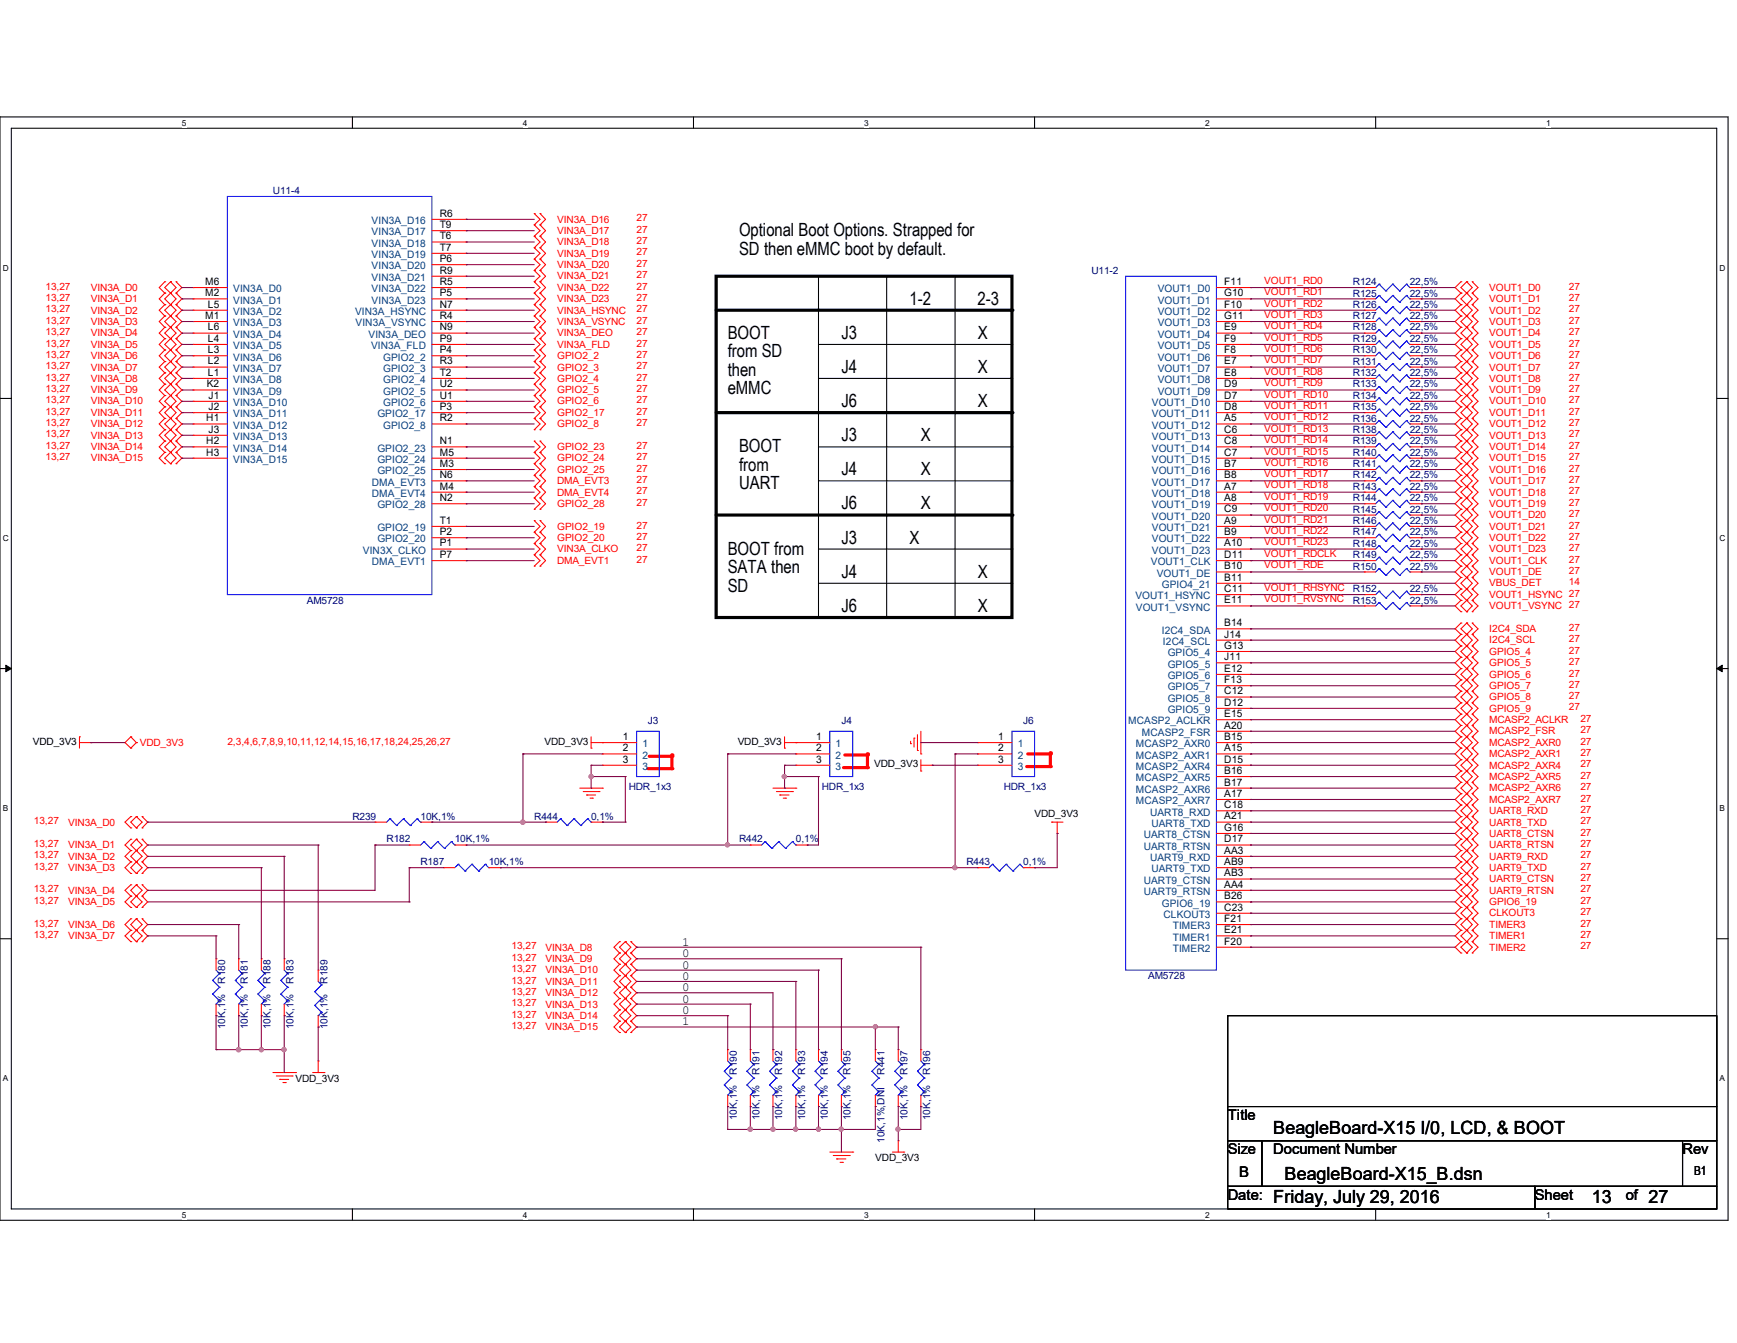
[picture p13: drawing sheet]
<svg xmlns="http://www.w3.org/2000/svg" width="279mm" height="216mm" viewBox="0 0 279 216" stroke-linecap="round" stroke-linejoin="round" font-family="sans-serif">
<defs><g id="words">
<g font-size="2.9">
<text x="118.9" y="38">Optional Boot Options. Strapped for</text>
<text x="118.9" y="41">SD then eMMC boot by default.</text>
<text x="146.3" y="49">1-2</text>
<text x="157.3" y="49">2-3</text>
<text x="117.1" y="54.4">BOOT</text>
<text x="117.1" y="57.4">from SD</text>
<text x="135.3" y="54.4">J3</text>
<text x="135.3" y="59.9">J4</text>
<text x="157.3" y="54.4">X</text>
<text x="157.3" y="59.9">X</text>
<text x="117.1" y="60.4">then</text>
<text x="117.1" y="63.3">eMMC</text>
<text x="135.3" y="65.4">J6</text>
<text x="157.3" y="65.4">X</text>
<text x="135.3" y="70.9">J3</text>
<text x="148.1" y="70.9">X</text>
<text x="118.9" y="72.7">BOOT</text>
<text x="118.9" y="75.7">from</text>
<text x="135.3" y="76.4">J4</text>
<text x="148.1" y="76.4">X</text>
<text x="118.9" y="78.7">UART</text>
<text x="135.3" y="81.9">J6</text>
<text x="148.1" y="81.9">X</text>
<text x="117.1" y="89.2">BOOT from</text>
<text x="135.3" y="87.4">J3</text>
<text x="146.3" y="87.4">X</text>
<text x="117.1" y="92.2">SATA then</text>
<text x="117.1" y="95.1">SD</text>
<text x="135.3" y="92.9">J4</text>
<text x="157.3" y="92.9">X</text>
<text x="135.3" y="98.3">J6</text>
<text x="157.3" y="98.3">X</text>
<text x="204.8" y="182.3">BeagleBoard-X15 I/0, LCD, &amp; BOOT</text>
<text x="206.6" y="189.7">BeagleBoard-X15_B.dsn</text>
<text x="204.8" y="193.3">Friday, July 29, 2016</text>
<text x="256" y="193.3">13</text>
<text x="265.2" y="193.3">27</text>
</g>
<g font-size="2.4">
<text x="197.5" y="180.1">Title</text>
<text x="197.5" y="185.6">Size</text>
<text x="204.8" y="185.6">Document Number</text>
<text x="270.6" y="185.6">Rev</text>
<text x="199.3" y="189.2">B</text>
<text x="197.5" y="192.9">Date:</text>
<text x="246.9" y="192.9">Sheet</text>
<text x="261.5" y="192.9">of</text>
</g>
<g font-size="2">
<text x="109.7" y="152">1</text>
<text x="109.7" y="153.8">0</text>
<text x="109.7" y="155.7">0</text>
<text x="109.7" y="161.2">0</text>
<text x="109.7" y="159.3">0</text>
<text x="109.7" y="157.5">0</text>
<text x="109.7" y="164.8">1</text>
<text x="109.7" y="163">0</text>
<text x="272.5" y="188.9">B1</text>
</g>
<g font-size="1.7">
<text x="70.7" y="34.8">R6</text>
<text x="70.7" y="38.5">T6</text>
<text x="70.7" y="36.7">T9</text>
<text x="70.7" y="40.3">T7</text>
<text x="33" y="45.8">M6</text>
<text x="33" y="47.6">M2</text>
<text x="70.7" y="47.6">P5</text>
<text x="70.7" y="44">R9</text>
<text x="70.7" y="42.1">P6</text>
<text x="70.7" y="45.8">R5</text>
<text x="196.9" y="45.8">F11</text>
<text x="196.9" y="47.6">G10</text>
<text x="33" y="51.3">M1</text>
<text x="33.4" y="53.1">L6</text>
<text x="33.4" y="49.4">L5</text>
<text x="70.7" y="51.3">R4</text>
<text x="70.7" y="53.1">N9</text>
<text x="70.7" y="49.4">N7</text>
<text x="196.9" y="49.4">F10</text>
<text x="196.9" y="51.3">G11</text>
<text x="196.9" y="53.1">E9</text>
<text x="33.4" y="54.9">L4</text>
<text x="33.4" y="56.8">L3</text>
<text x="33.4" y="58.6">L2</text>
<text x="70.7" y="56.8">P4</text>
<text x="70.7" y="54.9">P9</text>
<text x="70.7" y="58.6">R3</text>
<text x="196.9" y="54.9">F9</text>
<text x="196.9" y="58.6">E7</text>
<text x="196.9" y="56.8">F8</text>
<text x="33.3" y="62.3">K2</text>
<text x="33.4" y="60.4">L1</text>
<text x="33.5" y="65.9">J2</text>
<text x="33.5" y="64.1">J1</text>
<text x="70.7" y="65.9">P3</text>
<text x="70.7" y="60.4">T2</text>
<text x="70.7" y="64.1">U1</text>
<text x="70.7" y="62.3">U2</text>
<text x="196.9" y="65.9">D8</text>
<text x="196.9" y="64.1">D7</text>
<text x="196.9" y="60.4">E8</text>
<text x="196.9" y="62.3">D9</text>
<text x="33.2" y="67.7">H1</text>
<text x="33.2" y="71.4">H2</text>
<text x="33.5" y="69.6">J3</text>
<text x="70.7" y="67.7">R2</text>
<text x="70.7" y="71.4">N1</text>
<text x="196.9" y="67.7">A5</text>
<text x="196.9" y="69.6">C6</text>
<text x="196.9" y="71.4">C8</text>
<text x="33.2" y="73.2">H3</text>
<text x="70.7" y="73.2">M5</text>
<text x="70.7" y="75.1">M3</text>
<text x="70.7" y="76.9">N6</text>
<text x="196.9" y="73.2">C7</text>
<text x="196.9" y="76.9">B8</text>
<text x="196.9" y="75.1">B7</text>
<text x="70.7" y="80.6">N2</text>
<text x="70.7" y="78.7">M4</text>
<text x="196.9" y="82.4">C9</text>
<text x="196.9" y="78.7">A7</text>
<text x="196.9" y="80.6">A8</text>
<text x="70.7" y="86">P2</text>
<text x="70.7" y="87.8">P1</text>
<text x="70.7" y="84.2">T1</text>
<text x="70.7" y="89.7">P7</text>
<text x="196.9" y="87.8">A10</text>
<text x="196.9" y="84.2">A9</text>
<text x="196.9" y="89.7">D11</text>
<text x="196.9" y="86">B9</text>
<text x="196.9" y="91.5">B10</text>
<text x="196.9" y="93.3">B11</text>
<text x="196.9" y="95.2">C11</text>
<text x="196.9" y="97">E11</text>
<text x="196.9" y="100.7">B14</text>
<text x="196.9" y="102.5">J14</text>
<text x="196.9" y="104.3">G13</text>
<text x="196.9" y="106.1">J11</text>
<text x="196.9" y="108">E12</text>
<text x="196.9" y="109.8">F13</text>
<text x="196.9" y="111.6">C12</text>
<text x="196.9" y="113.5">D12</text>
<text x="100.2" y="119">1</text>
<text x="131.3" y="119">1</text>
<text x="160.6" y="119">1</text>
<text x="196.9" y="115.3">E15</text>
<text x="196.9" y="117.1">A20</text>
<text x="196.9" y="119">B15</text>
<text x="100.2" y="120.8">2</text>
<text x="100.2" y="122.6">3</text>
<text x="131.3" y="120.8">2</text>
<text x="131.3" y="122.6">3</text>
<text x="160.6" y="120.8">2</text>
<text x="160.6" y="122.6">3</text>
<text x="196.9" y="120.8">A15</text>
<text x="196.9" y="122.6">D15</text>
<text x="196.9" y="124.4">B16</text>
<text x="196.9" y="126.3">B17</text>
<text x="196.9" y="128.1">A17</text>
<text x="196.9" y="129.9">C18</text>
<text x="196.9" y="131.7">A21</text>
<text x="196.9" y="133.6">G16</text>
<text x="196.9" y="135.4">D17</text>
<text x="196.9" y="137.2">AA3</text>
<text x="196.9" y="139.1">AB9</text>
<text x="196.9" y="140.9">AB3</text>
<text x="196.9" y="142.7">AA4</text>
<text x="196.9" y="148.2">F21</text>
<text x="196.9" y="146.4">C23</text>
<text x="196.9" y="144.6">B26</text>
<text x="196.9" y="150">E21</text>
<text x="196.9" y="151.8">F20</text>
</g>
<g font-size="1.7" fill="#004080">
<text x="59.8" y="36">VIN3A_D16</text>
<text x="59.8" y="39.7">VIN3A_D18</text>
<text x="59.8" y="37.8">VIN3A_D17</text>
<text x="59.8" y="41.5">VIN3A_D19</text>
<text x="37.5" y="47">VIN3A_D0</text>
<text x="59.8" y="45.2">VIN3A_D21</text>
<text x="59.8" y="43.3">VIN3A_D20</text>
<text x="59.8" y="47">VIN3A_D22</text>
<text x="186.2" y="47">VOUT1_D0</text>
<text x="37.5" y="52.5">VIN3A_D3</text>
<text x="37.5" y="50.6">VIN3A_D2</text>
<text x="37.5" y="48.8">VIN3A_D1</text>
<text x="57.1" y="50.6">VIN3A_HSYNC</text>
<text x="57.2" y="52.5">VIN3A_VSYNC</text>
<text x="59.8" y="48.8">VIN3A_D23</text>
<text x="186.2" y="48.8">VOUT1_D1</text>
<text x="186.2" y="50.6">VOUT1_D2</text>
<text x="186.2" y="52.5">VOUT1_D3</text>
<text x="37.5" y="54.3">VIN3A_D4</text>
<text x="37.5" y="56.1">VIN3A_D5</text>
<text x="37.5" y="58">VIN3A_D6</text>
<text x="37.5" y="59.8">VIN3A_D7</text>
<text x="59.3" y="54.3">VIN3A_DEO</text>
<text x="59.7" y="56.1">VIN3A_FLD</text>
<text x="61.6" y="58">GPIO2_2</text>
<text x="61.6" y="59.8">GPIO2_3</text>
<text x="186.2" y="56.1">VOUT1_D5</text>
<text x="186.2" y="54.3">VOUT1_D4</text>
<text x="186.2" y="59.8">VOUT1_D7</text>
<text x="186.2" y="58">VOUT1_D6</text>
<text x="37.5" y="63.5">VIN3A_D9</text>
<text x="37.5" y="65.3">VIN3A_D10</text>
<text x="37.5" y="61.6">VIN3A_D8</text>
<text x="61.6" y="61.6">GPIO2_4</text>
<text x="61.6" y="65.3">GPIO2_6</text>
<text x="61.6" y="63.5">GPIO2_5</text>
<text x="185.3" y="65.3">VOUT1_D10</text>
<text x="186.2" y="61.6">VOUT1_D8</text>
<text x="186.2" y="63.5">VOUT1_D9</text>
<text x="37.5" y="68.9">VIN3A_D12</text>
<text x="37.5" y="70.7">VIN3A_D13</text>
<text x="37.5" y="67.1">VIN3A_D11</text>
<text x="60.7" y="67.1">GPIO2_17</text>
<text x="61.6" y="68.9">GPIO2_8</text>
<text x="185.3" y="68.9">VOUT1_D12</text>
<text x="185.3" y="67.1">VOUT1_D11</text>
<text x="185.3" y="70.7">VOUT1_D13</text>
<text x="37.5" y="74.4">VIN3A_D15</text>
<text x="37.5" y="72.6">VIN3A_D14</text>
<text x="60.7" y="74.4">GPIO2_24</text>
<text x="60.7" y="72.6">GPIO2_23</text>
<text x="60.7" y="76.2">GPIO2_25</text>
<text x="185.3" y="74.4">VOUT1_D15</text>
<text x="185.3" y="72.6">VOUT1_D14</text>
<text x="185.3" y="76.2">VOUT1_D16</text>
<text x="59.8" y="79.9">DMA_EVT4</text>
<text x="59.8" y="78.1">DMA_EVT3</text>
<text x="60.7" y="81.7">GPIO2_28</text>
<text x="185.3" y="83.6">VOUT1_D20</text>
<text x="185.3" y="78.1">VOUT1_D17</text>
<text x="185.3" y="79.9">VOUT1_D18</text>
<text x="185.3" y="81.7">VOUT1_D19</text>
<text x="58.4" y="89">VIN3X_CLKO</text>
<text x="60.7" y="87.2">GPIO2_20</text>
<text x="60.7" y="85.4">GPIO2_19</text>
<text x="185.3" y="89">VOUT1_D23</text>
<text x="185.3" y="85.4">VOUT1_D21</text>
<text x="185.3" y="87.2">VOUT1_D22</text>
<text x="59.8" y="90.9">DMA_EVT1</text>
<text x="185.1" y="90.9">VOUT1_CLK</text>
<text x="186.1" y="92.7">VOUT1_DE</text>
<text x="186.9" y="94.5">GPIO4_21</text>
<text x="182.6" y="96.4">VOUT1_HSYNC</text>
<text x="182.7" y="98.2">VOUT1_VSYNC</text>
<text x="186.9" y="101.9">I2C4_SDA</text>
<text x="187.1" y="103.7">I2C4_SCL</text>
<text x="187.8" y="105.5">GPIO5_4</text>
<text x="187.8" y="107.3">GPIO5_5</text>
<text x="187.8" y="109.2">GPIO5_6</text>
<text x="187.8" y="111">GPIO5_7</text>
<text x="187.8" y="112.8">GPIO5_8</text>
<text x="181.5" y="116.5">MCASP2_ACLKR</text>
<text x="183.7" y="118.3">MCASP2_FSR</text>
<text x="187.8" y="114.6">GPIO5_9</text>
<text x="103.3" y="120.1">1</text>
<text x="103.3" y="122">2</text>
<text x="103.3" y="123.8">3</text>
<text x="134.4" y="120.1">1</text>
<text x="134.4" y="122">2</text>
<text x="134.4" y="123.8">3</text>
<text x="163.7" y="120.1">1</text>
<text x="163.7" y="122">2</text>
<text x="163.7" y="123.8">3</text>
<text x="182.7" y="120.1">MCASP2_AXR0</text>
<text x="182.7" y="122">MCASP2_AXR1</text>
<text x="182.7" y="123.8">MCASP2_AXR4</text>
<text x="182.7" y="125.6">MCASP2_AXR5</text>
<text x="182.7" y="127.5">MCASP2_AXR6</text>
<text x="182.7" y="129.3">MCASP2_AXR7</text>
<text x="185" y="131.1">UART8_RXD</text>
<text x="184" y="134.7">UART8_CTSN</text>
<text x="184" y="136.6">UART8_RTSN</text>
<text x="185.2" y="132.9">UART8_TXD</text>
<text x="184" y="142.1">UART9_CTSN</text>
<text x="184" y="143.9">UART9_RTSN</text>
<text x="185" y="138.4">UART9_RXD</text>
<text x="185.2" y="140.3">UART9_TXD</text>
<text x="186.9" y="145.8">GPIO6_19</text>
<text x="187.2" y="147.6">CLKOUT3</text>
<text x="188.7" y="149.4">TIMER3</text>
<text x="188.7" y="151.2">TIMER1</text>
<text x="188.7" y="153">TIMER2</text>
</g>
<g font-size="1.6" fill="#000080">
<text x="43.9" y="31.2">U11-4</text>
<text x="175.6" y="44">U11-2</text>
<text x="217.6" y="47.7">R125</text>
<text x="217.6" y="45.8">R124</text>
<text x="226.8" y="47.7">22,5%</text>
<text x="226.8" y="45.8">22,5%</text>
<text x="217.6" y="53.1">R128</text>
<text x="217.6" y="51.3">R127</text>
<text x="217.6" y="49.5">R126</text>
<text x="226.8" y="53.1">22,5%</text>
<text x="226.8" y="51.3">22,5%</text>
<text x="226.8" y="49.5">22,5%</text>
<text x="217.6" y="56.8">R130</text>
<text x="217.6" y="58.6">R131</text>
<text x="217.6" y="55">R129</text>
<text x="226.8" y="56.8">22,5%</text>
<text x="226.8" y="58.6">22,5%</text>
<text x="226.8" y="55">22,5%</text>
<text x="217.6" y="64.1">R134</text>
<text x="217.6" y="60.5">R132</text>
<text x="217.6" y="66">R135</text>
<text x="217.6" y="62.3">R133</text>
<text x="226.8" y="64.1">22,5%</text>
<text x="226.8" y="60.5">22,5%</text>
<text x="226.8" y="66">22,5%</text>
<text x="226.8" y="62.3">22,5%</text>
<text x="217.6" y="69.6">R138</text>
<text x="217.6" y="71.4">R139</text>
<text x="217.6" y="67.8">R136</text>
<text x="226.8" y="69.6">22,5%</text>
<text x="226.8" y="71.4">22,5%</text>
<text x="226.8" y="67.8">22,5%</text>
<text x="217.6" y="76.9">R142</text>
<text x="217.6" y="73.3">R140</text>
<text x="217.6" y="75.1">R141</text>
<text x="226.8" y="76.9">22,5%</text>
<text x="226.8" y="73.3">22,5%</text>
<text x="226.8" y="75.1">22,5%</text>
<text x="217.6" y="82.4">R145</text>
<text x="217.6" y="78.7">R143</text>
<text x="217.6" y="80.6">R144</text>
<text x="226.8" y="82.4">22,5%</text>
<text x="226.8" y="78.7">22,5%</text>
<text x="226.8" y="80.6">22,5%</text>
<text x="217.6" y="86.1">R147</text>
<text x="217.6" y="87.9">R148</text>
<text x="217.6" y="89.7">R149</text>
<text x="217.6" y="84.2">R146</text>
<text x="226.8" y="86.1">22,5%</text>
<text x="226.8" y="87.9">22,5%</text>
<text x="226.8" y="89.7">22,5%</text>
<text x="226.8" y="84.2">22,5%</text>
<text x="217.6" y="95.2">R152</text>
<text x="217.6" y="91.6">R150</text>
<text x="226.8" y="95.2">22,5%</text>
<text x="226.8" y="91.6">22,5%</text>
<text x="49.4" y="97">AM5728</text>
<text x="217.6" y="97">R153</text>
<text x="226.8" y="97">22,5%</text>
<text x="104.2" y="116.4">J3</text>
<text x="135.3" y="116.4">J4</text>
<text x="164.6" y="116.4">J6</text>
<text x="56.7" y="131.8">R239</text>
<text x="67.7" y="131.8">10K,1%</text>
<text x="85.9" y="131.8">R444</text>
<text x="95.1" y="131.8">0,1%</text>
<text x="101.1" y="127">HDR_1x3</text>
<text x="132.2" y="127">HDR_1x3</text>
<text x="161.5" y="127">HDR_1x3</text>
<text x="62.2" y="135.4">R182</text>
<text x="73.2" y="135.4">10K,1%</text>
<text x="118.9" y="135.4">R442</text>
<text x="128" y="135.4">0,1%</text>
<text x="67.6" y="139.1">R187</text>
<text x="78.6" y="139.1">10K,1%</text>
<text x="155.4" y="139.1">R443</text>
<text x="164.6" y="139.1">0,1%</text>
<text x="36.2" y="158.2" transform="rotate(-90 36.2 158.2)">R180</text>
<text x="39.9" y="158.2" transform="rotate(-90 39.9 158.2)">R181</text>
<text x="43.5" y="158.2" transform="rotate(-90 43.5 158.2)">R188</text>
<text x="47.2" y="158.2" transform="rotate(-90 47.2 158.2)">R183</text>
<text x="52.7" y="158.2" transform="rotate(-90 52.7 158.2)">R189</text>
<text x="184.7" y="157.4">AM5728</text>
<text x="36.2" y="165.4" transform="rotate(-90 36.2 165.4)">10K,1%</text>
<text x="39.9" y="165.4" transform="rotate(-90 39.9 165.4)">10K,1%</text>
<text x="43.5" y="165.4" transform="rotate(-90 43.5 165.4)">10K,1%</text>
<text x="47.2" y="165.4" transform="rotate(-90 47.2 165.4)">10K,1%</text>
<text x="52.7" y="165.4" transform="rotate(-90 52.7 165.4)">10K,1%</text>
<text x="118.5" y="172.8" transform="rotate(-90 118.5 172.8)">R190</text>
<text x="122.2" y="172.8" transform="rotate(-90 122.2 172.8)">R191</text>
<text x="125.8" y="172.8" transform="rotate(-90 125.8 172.8)">R192</text>
<text x="129.5" y="172.8" transform="rotate(-90 129.5 172.8)">R193</text>
<text x="133.1" y="172.8" transform="rotate(-90 133.1 172.8)">R194</text>
<text x="136.8" y="172.8" transform="rotate(-90 136.8 172.8)">R195</text>
<text x="142.3" y="172.8" transform="rotate(-90 142.3 172.8)">R441</text>
<text x="146" y="172.8" transform="rotate(-90 146 172.8)">R197</text>
<text x="149.6" y="172.8" transform="rotate(-90 149.6 172.8)">R196</text>
<text x="118.5" y="180.1" transform="rotate(-90 118.5 180.1)">10K,1%</text>
<text x="122.2" y="180.1" transform="rotate(-90 122.2 180.1)">10K,1%</text>
<text x="125.8" y="180.1" transform="rotate(-90 125.8 180.1)">10K,1%</text>
<text x="129.5" y="180.1" transform="rotate(-90 129.5 180.1)">10K,1%</text>
<text x="133.1" y="180.1" transform="rotate(-90 133.1 180.1)">10K,1%</text>
<text x="136.8" y="180.1" transform="rotate(-90 136.8 180.1)">10K,1%</text>
<text x="142.3" y="183.7" transform="rotate(-90 142.3 183.7)">10K,1%,DNI</text>
<text x="146" y="180.1" transform="rotate(-90 146 180.1)">10K,1%</text>
<text x="149.6" y="180.1" transform="rotate(-90 149.6 180.1)">10K,1%</text>
</g>
<g font-size="1.6" fill="#f00">
<text x="89.6" y="35.8">VIN3A_D16</text>
<text x="102.4" y="35.6">27</text>
<text x="89.6" y="37.6">VIN3A_D17</text>
<text x="89.6" y="39.4">VIN3A_D18</text>
<text x="89.6" y="41.3">VIN3A_D19</text>
<text x="102.4" y="37.4">27</text>
<text x="102.4" y="39.2">27</text>
<text x="102.4" y="41.1">27</text>
<text x="7.3" y="46.6">13,27</text>
<text x="14.6" y="46.7">VIN3A_D0</text>
<text x="89.6" y="43.1">VIN3A_D20</text>
<text x="89.6" y="44.9">VIN3A_D21</text>
<text x="89.6" y="46.7">VIN3A_D22</text>
<text x="102.4" y="42.9">27</text>
<text x="102.4" y="44.7">27</text>
<text x="102.4" y="46.6">27</text>
<text x="203.4" y="47.5">VOUT1_RD1</text>
<text x="203.4" y="45.6">VOUT1_RD0</text>
<text x="239.6" y="46.7">VOUT1_D0</text>
<text x="252.3" y="46.6">27</text>
<text x="7.3" y="48.4">13,27</text>
<text x="7.3" y="50.2">13,27</text>
<text x="7.3" y="52">13,27</text>
<text x="7.3" y="53.9">13,27</text>
<text x="14.6" y="48.6">VIN3A_D1</text>
<text x="14.6" y="50.4">VIN3A_D2</text>
<text x="14.6" y="52.2">VIN3A_D3</text>
<text x="89.6" y="48.6">VIN3A_D23</text>
<text x="89.6" y="50.4">VIN3A_HSYNC</text>
<text x="89.6" y="52.2">VIN3A_VSYNC</text>
<text x="102.4" y="48.4">27</text>
<text x="102.4" y="50.2">27</text>
<text x="102.4" y="52">27</text>
<text x="102.4" y="53.9">27</text>
<text x="203.4" y="51.1">VOUT1_RD3</text>
<text x="203.4" y="49.3">VOUT1_RD2</text>
<text x="203.4" y="53">VOUT1_RD4</text>
<text x="239.6" y="48.6">VOUT1_D1</text>
<text x="239.6" y="52.2">VOUT1_D3</text>
<text x="239.6" y="50.4">VOUT1_D2</text>
<text x="252.3" y="48.4">27</text>
<text x="252.3" y="52">27</text>
<text x="252.3" y="50.2">27</text>
<text x="252.3" y="53.9">27</text>
<text x="7.3" y="55.7">13,27</text>
<text x="7.3" y="57.5">13,27</text>
<text x="7.3" y="59.4">13,27</text>
<text x="14.6" y="54.1">VIN3A_D4</text>
<text x="14.6" y="55.9">VIN3A_D5</text>
<text x="14.6" y="57.7">VIN3A_D6</text>
<text x="14.6" y="59.6">VIN3A_D7</text>
<text x="89.6" y="54.1">VIN3A_DEO</text>
<text x="89.6" y="55.9">VIN3A_FLD</text>
<text x="89.6" y="57.7">GPIO2_2</text>
<text x="89.6" y="59.6">GPIO2_3</text>
<text x="102.4" y="55.7">27</text>
<text x="102.4" y="57.5">27</text>
<text x="102.4" y="59.4">27</text>
<text x="203.4" y="54.8">VOUT1_RD5</text>
<text x="203.4" y="58.4">VOUT1_RD7</text>
<text x="203.4" y="56.6">VOUT1_RD6</text>
<text x="239.6" y="55.9">VOUT1_D5</text>
<text x="239.6" y="59.6">VOUT1_D7</text>
<text x="239.6" y="54.1">VOUT1_D4</text>
<text x="239.6" y="57.7">VOUT1_D6</text>
<text x="252.3" y="55.7">27</text>
<text x="252.3" y="59.4">27</text>
<text x="252.3" y="57.5">27</text>
<text x="7.3" y="61.2">13,27</text>
<text x="7.3" y="63">13,27</text>
<text x="7.3" y="64.9">13,27</text>
<text x="14.6" y="61.4">VIN3A_D8</text>
<text x="14.6" y="63.2">VIN3A_D9</text>
<text x="14.6" y="65">VIN3A_D10</text>
<text x="89.6" y="61.4">GPIO2_4</text>
<text x="89.6" y="63.2">GPIO2_5</text>
<text x="89.6" y="65">GPIO2_6</text>
<text x="102.4" y="61.2">27</text>
<text x="102.4" y="63">27</text>
<text x="102.4" y="64.9">27</text>
<text x="203.4" y="62.1">VOUT1_RD9</text>
<text x="203.4" y="60.2">VOUT1_RD8</text>
<text x="203.4" y="65.7">VOUT1_RD11</text>
<text x="203.4" y="63.9">VOUT1_RD10</text>
<text x="239.6" y="63.2">VOUT1_D9</text>
<text x="239.6" y="61.4">VOUT1_D8</text>
<text x="239.6" y="65">VOUT1_D10</text>
<text x="252.3" y="63">27</text>
<text x="252.3" y="61.2">27</text>
<text x="252.3" y="64.9">27</text>
<text x="7.3" y="66.7">13,27</text>
<text x="7.3" y="68.5">13,27</text>
<text x="7.3" y="70.3">13,27</text>
<text x="14.6" y="66.8">VIN3A_D11</text>
<text x="14.6" y="68.7">VIN3A_D12</text>
<text x="14.6" y="70.5">VIN3A_D13</text>
<text x="89.6" y="66.8">GPIO2_17</text>
<text x="89.6" y="68.7">GPIO2_8</text>
<text x="102.4" y="66.7">27</text>
<text x="102.4" y="68.5">27</text>
<text x="203.4" y="69.4">VOUT1_RD13</text>
<text x="203.4" y="67.6">VOUT1_RD12</text>
<text x="203.4" y="71.2">VOUT1_RD14</text>
<text x="239.6" y="66.8">VOUT1_D11</text>
<text x="239.6" y="70.5">VOUT1_D13</text>
<text x="239.6" y="68.7">VOUT1_D12</text>
<text x="252.3" y="66.7">27</text>
<text x="252.3" y="70.3">27</text>
<text x="252.3" y="68.5">27</text>
<text x="7.3" y="72.2">13,27</text>
<text x="7.3" y="74">13,27</text>
<text x="14.6" y="72.3">VIN3A_D14</text>
<text x="14.6" y="74.2">VIN3A_D15</text>
<text x="89.6" y="72.3">GPIO2_23</text>
<text x="89.6" y="74.2">GPIO2_24</text>
<text x="89.6" y="76">GPIO2_25</text>
<text x="89.6" y="77.9">DMA_EVT3</text>
<text x="102.4" y="72.2">27</text>
<text x="102.4" y="74">27</text>
<text x="102.4" y="75.8">27</text>
<text x="102.4" y="77.6">27</text>
<text x="203.4" y="73.1">VOUT1_RD15</text>
<text x="203.4" y="76.7">VOUT1_RD17</text>
<text x="203.4" y="74.9">VOUT1_RD16</text>
<text x="239.6" y="74.2">VOUT1_D15</text>
<text x="239.6" y="77.9">VOUT1_D17</text>
<text x="239.6" y="72.3">VOUT1_D14</text>
<text x="239.6" y="76">VOUT1_D16</text>
<text x="252.3" y="74">27</text>
<text x="252.3" y="77.6">27</text>
<text x="252.3" y="72.2">27</text>
<text x="252.3" y="75.8">27</text>
<text x="89.6" y="79.7">DMA_EVT4</text>
<text x="89.6" y="81.5">GPIO2_28</text>
<text x="102.4" y="79.5">27</text>
<text x="102.4" y="81.3">27</text>
<text x="203.4" y="80.4">VOUT1_RD19</text>
<text x="203.4" y="78.5">VOUT1_RD18</text>
<text x="203.4" y="82.2">VOUT1_RD20</text>
<text x="239.6" y="81.5">VOUT1_D19</text>
<text x="239.6" y="79.7">VOUT1_D18</text>
<text x="239.6" y="83.3">VOUT1_D20</text>
<text x="252.3" y="81.3">27</text>
<text x="252.3" y="79.5">27</text>
<text x="252.3" y="83.1">27</text>
<text x="89.6" y="85.1">GPIO2_19</text>
<text x="89.6" y="87">GPIO2_20</text>
<text x="89.6" y="88.8">VIN3A_CLKO</text>
<text x="102.4" y="85">27</text>
<text x="102.4" y="86.8">27</text>
<text x="102.4" y="88.6">27</text>
<text x="203.4" y="89.5">VOUT1_RDCLK</text>
<text x="203.4" y="84">VOUT1_RD21</text>
<text x="203.4" y="87.7">VOUT1_RD23</text>
<text x="203.4" y="85.9">VOUT1_RD22</text>
<text x="239.6" y="85.1">VOUT1_D21</text>
<text x="239.6" y="88.8">VOUT1_D23</text>
<text x="239.6" y="87">VOUT1_D22</text>
<text x="252.3" y="85">27</text>
<text x="252.3" y="88.6">27</text>
<text x="252.3" y="86.8">27</text>
<text x="89.6" y="90.6">DMA_EVT1</text>
<text x="102.4" y="90.5">27</text>
<text x="203.4" y="95">VOUT1_RHSYNC</text>
<text x="203.4" y="91.4">VOUT1_RDE</text>
<text x="239.6" y="90.6">VOUT1_CLK</text>
<text x="239.6" y="94.3">VBUS_DET</text>
<text x="239.6" y="92.5">VOUT1_DE</text>
<text x="252.3" y="90.5">27</text>
<text x="252.3" y="94.1">14</text>
<text x="252.3" y="92.3">27</text>
<text x="203.4" y="96.8">VOUT1_RVSYNC</text>
<text x="239.6" y="98">VOUT1_VSYNC 27</text>
<text x="239.6" y="96.1">VOUT1_HSYNC 27</text>
<text x="239.6" y="101.6">I2C4_SDA</text>
<text x="252.3" y="101.4">27</text>
<text x="239.6" y="103.4">I2C4_SCL</text>
<text x="239.6" y="105.3">GPIO5_4</text>
<text x="239.6" y="107.1">GPIO5_5</text>
<text x="252.3" y="103.3">27</text>
<text x="252.3" y="105.1">27</text>
<text x="252.3" y="106.9">27</text>
<text x="239.6" y="108.9">GPIO5_6</text>
<text x="239.6" y="110.7">GPIO5_7</text>
<text x="239.6" y="112.6">GPIO5_8</text>
<text x="252.3" y="108.8">27</text>
<text x="252.3" y="110.6">27</text>
<text x="252.3" y="112.4">27</text>
<text x="22.5" y="119.9">VDD_3V3</text>
<text x="36.6" y="119.7">2,3,4,6,7,8,9,10,11,12,14,15,16,17,18,24,25,26,27</text>
<text x="239.6" y="114.4">GPIO5_9</text>
<text x="239.6" y="116.2">MCASP2_ACLKR</text>
<text x="239.6" y="119.9">MCASP2_AXR0</text>
<text x="239.6" y="118.1">MCASP2_FSR</text>
<text x="252.3" y="114.2">27</text>
<text x="254.2" y="116">27</text>
<text x="254.2" y="119.7">27</text>
<text x="254.2" y="117.9">27</text>
<text x="239.6" y="121.7">MCASP2_AXR1</text>
<text x="239.6" y="123.6">MCASP2_AXR4</text>
<text x="239.6" y="125.4">MCASP2_AXR5</text>
<text x="254.2" y="121.5">27</text>
<text x="254.2" y="123.4">27</text>
<text x="254.2" y="125.2">27</text>
<text x="239.6" y="127.2">MCASP2_AXR6</text>
<text x="239.6" y="129">MCASP2_AXR7</text>
<text x="239.6" y="130.9">UART8_RXD</text>
<text x="254.2" y="127">27</text>
<text x="254.2" y="128.9">27</text>
<text x="254.2" y="130.7">27</text>
<text x="5.5" y="132.5">13,27</text>
<text x="5.5" y="136.2">13,27</text>
<text x="11" y="132.7">VIN3A_D0</text>
<text x="11" y="136.4">VIN3A_D1</text>
<text x="239.6" y="132.7">UART8_TXD</text>
<text x="239.6" y="134.5">UART8_CTSN</text>
<text x="239.6" y="136.4">UART8_RTSN</text>
<text x="254.2" y="132.5">27</text>
<text x="254.2" y="134.3">27</text>
<text x="254.2" y="136.2">27</text>
<text x="5.5" y="139.8">13,27</text>
<text x="5.5" y="138">13,27</text>
<text x="5.5" y="143.5">13,27</text>
<text x="11" y="140">VIN3A_D3</text>
<text x="11" y="138.2">VIN3A_D2</text>
<text x="11" y="143.7">VIN3A_D4</text>
<text x="239.6" y="138.2">UART9_RXD</text>
<text x="239.6" y="140">UART9_TXD</text>
<text x="239.6" y="141.9">UART9_CTSN</text>
<text x="239.6" y="143.7">UART9_RTSN</text>
<text x="254.2" y="138">27</text>
<text x="254.2" y="139.8">27</text>
<text x="254.2" y="141.6">27</text>
<text x="254.2" y="143.5">27</text>
<text x="5.5" y="149">13,27</text>
<text x="5.5" y="145.3">13,27</text>
<text x="11" y="149.1">VIN3A_D6</text>
<text x="11" y="145.5">VIN3A_D5</text>
<text x="239.6" y="145.5">GPIO6_19</text>
<text x="239.6" y="147.3">CLKOUT3</text>
<text x="239.6" y="149.1">TIMER3</text>
<text x="254.2" y="145.3">27</text>
<text x="254.2" y="147.2">27</text>
<text x="254.2" y="149">27</text>
<text x="5.5" y="150.8">13,27</text>
<text x="11" y="151">VIN3A_D7</text>
<text x="82.3" y="154.5">13,27</text>
<text x="82.3" y="152.6">13,27</text>
<text x="87.8" y="154.6">VIN3A_D9</text>
<text x="87.8" y="152.8">VIN3A_D8</text>
<text x="239.6" y="151">TIMER1</text>
<text x="239.6" y="152.8">TIMER2</text>
<text x="254.2" y="150.8">27</text>
<text x="254.2" y="152.6">27</text>
<text x="82.3" y="156.3">13,27</text>
<text x="82.3" y="161.8">13,27</text>
<text x="82.3" y="159.9">13,27</text>
<text x="82.3" y="158.1">13,27</text>
<text x="87.8" y="156.5">VIN3A_D10</text>
<text x="87.8" y="162">VIN3A_D13</text>
<text x="87.8" y="160.1">VIN3A_D12</text>
<text x="87.8" y="158.3">VIN3A_D11</text>
<text x="82.3" y="165.4">13,27</text>
<text x="82.3" y="163.6">13,27</text>
<text x="87.8" y="165.6">VIN3A_D15</text>
<text x="87.8" y="163.8">VIN3A_D14</text>
</g>
<g font-size="1.6">
<text x="5.3" y="119.7">VDD_3V3</text>
<text x="87.6" y="119.7">VDD_3V3</text>
<text x="118.7" y="119.7">VDD_3V3</text>
<text x="140.6" y="123.4">VDD_3V3</text>
<text x="166.4" y="131.4">VDD_3V3</text>
<text x="47.5" y="173.9">VDD_3V3</text>
<text x="140.8" y="186.7">VDD_3V3</text>
</g>
<g font-size="1.3">
<text x="29.3" y="20.2">5</text>
<text x="84.1" y="20.2">4</text>
<text x="139" y="20.2">3</text>
<text x="193.8" y="20.2">2</text>
<text x="248.7" y="20.2">1</text>
<text x=".5" y="43.5">D</text>
<text x="276.6" y="43.5">D</text>
<text x=".5" y="87">C</text>
<text x="276.6" y="87">C</text>
<text x=".5" y="130.4">B</text>
<text x="276.6" y="130.4">B</text>
<text x=".5" y="173.8">A</text>
<text x="276.6" y="173.8">A</text>
<text x="29.3" y="195.7">5</text>
<text x="84.1" y="195.7">4</text>
<text x="139" y="195.7">3</text>
<text x="193.8" y="195.7">2</text>
<text x="248.7" y="195.7">1</text>
</g>
</g></defs>
<path d="M0 18.8h278v177.4h-278zM1.8 20.6h274.3v173.8h-274.3z" fill="none" stroke="#000" stroke-width=".17"/>
<g fill="#fff">
<path d="M29.3 19h.7v1.5h-.7z"/>
<path d="M29.3 194.6h.7v1.4h-.7z"/>
</g>
<path d="M56.7 18.8v1.8M56.7 194.4v1.8" fill="none" stroke="#000" stroke-width=".17"/>
<g fill="#fff">
<path d="M84.1 19h.7v1.5h-.7z"/>
<path d="M84.1 194.6h.7v1.4h-.7z"/>
</g>
<path d="M111.5 18.8v1.8M111.5 194.4v1.8" fill="none" stroke="#000" stroke-width=".17"/>
<g fill="#fff">
<path d="M139 19h.7v1.5h-.7z"/>
<path d="M139 194.6h.7v1.4h-.7z"/>
</g>
<path d="M166.4 18.8v1.8M166.4 194.4v1.8" fill="none" stroke="#000" stroke-width=".17"/>
<g fill="#fff">
<path d="M193.8 19h.8v1.5h-.8z"/>
<path d="M193.8 194.6h.8v1.4h-.8z"/>
</g>
<path d="M221.3 18.8v1.8M221.3 194.4v1.8" fill="none" stroke="#000" stroke-width=".17"/>
<g fill="#fff">
<path d="M248.7 19h.7v1.5h-.7z"/>
<path d="M248.7 194.6h.7v1.4h-.7z"/>
<path d="M.5 42.3h.9v1.5h-.9z"/>
<path d="M276.6 42.3h.9v1.5h-.9z"/>
<path d="M.5 85.8h.9v1.4h-.9z"/>
<path d="M276.6 85.8h.9v1.4h-.9z"/>
</g>
<path d="M0 64.1h1.8M276.1 64.1h1.9" fill="none" stroke="#000" stroke-width=".17"/>
<g fill="#fff">
<path d="M.5 129.2h.8v1.5h-.8z"/>
<path d="M276.6 129.2h.9v1.5h-.9z"/>
</g>
<path d="M0 107.5h1.8M276.1 107.5h1.9" fill="none" stroke="#000" stroke-width=".17"/>
<path d="M.9 106.9l.9 .6-.9 .5zM276.1 107.5l.9-.6v1.1z" fill="#000" stroke="#000" stroke-width=".16"/>
<g fill="#fff">
<path d="M.5 172.6h.8v1.5h-.8z"/>
<path d="M276.6 172.6h.9v1.5h-.9z"/>
</g>
<g fill="none" stroke="#000" stroke-width=".17">
<path d="M131.7 44.4v54.9M131.7 55.4h31.1M142.6 44.4v54.9M153.6 44.4v54.9M162.8 55.4h.1M131.7 60.8h31.1M131.7 71.8h31.1M131.7 77.3h31.1M162.8 60.8h.1M162.8 71.8h.1M162.8 77.3h.1M131.7 99.3h.1"/>
<path d="M131.7 88.3h31.1M131.7 93.8h31.1M142.6 99.3h.1M153.6 99.3h.1M162.8 88.3h.1M162.8 93.8h.1M0 150.9h1.8M276.1 150.9h1.9"/>
</g>
<path d="M115.2 44.4h47.6v54.9h-47.6zM115.2 49.9h47.6M115.2 66.3h47.6M115.2 82.8h47.6" fill="none" stroke="#000" stroke-width=".51"/>
<g fill="#000">
<circle cx="162.8" cy="49.9" r=".25"/>
<circle cx="162.8" cy="66.3" r=".25"/>
<circle cx="162.8" cy="82.8" r=".25"/>
</g>
<path d="M104.4 121.6h3.7" fill="none" stroke="#f00" stroke-width=".51"/>
<circle cx="108.1" cy="121.6" r=".25" fill="#f00"/>
<path d="M104.2 123.6h3.9" fill="none" stroke="#f00" stroke-width=".51"/>
<circle cx="108.1" cy="123.6" r=".25" fill="#f00"/>
<path d="M108.1 121.4v2.2" fill="none" stroke="#f00" stroke-width=".51"/>
<circle cx="108.1" cy="121.4" r=".25" fill="#f00"/>
<path d="M135.9 121.4h3.6" fill="none" stroke="#f00" stroke-width=".51"/>
<circle cx="139.5" cy="121.4" r=".25" fill="#f00"/>
<path d="M135.7 123.4h3.8" fill="none" stroke="#f00" stroke-width=".51"/>
<circle cx="139.5" cy="123.4" r=".25" fill="#f00"/>
<path d="M139.5 121.2v2.2" fill="none" stroke="#f00" stroke-width=".51"/>
<circle cx="139.5" cy="121.2" r=".25" fill="#f00"/>
<path d="M165.3 121.2h3.7" fill="none" stroke="#f00" stroke-width=".51"/>
<circle cx="169" cy="121.2" r=".25" fill="#f00"/>
<path d="M165.1 123.2h3.9" fill="none" stroke="#f00" stroke-width=".51"/>
<circle cx="169" cy="123.2" r=".25" fill="#f00"/>
<path d="M169 121v2.2" fill="none" stroke="#f00" stroke-width=".51"/>
<circle cx="169" cy="121" r=".25" fill="#f00"/>
<g fill="none" stroke="#f00" stroke-width=".17">
<path d="M69.5 35.3h5.5M69.5 38.9h5.5M69.5 37.1h5.5M75 35.3h.1M75 38.9h.1M75 37.1h.1M85.9 34.3h.1M85.9 36.2h.1M85.9 38h.1M85.9 39.8h.1M85.9 34.3l1 1-1 .9M85.9 36.2l1 .9-1 .9"/>
<path d="M85.9 38l1 .9-1 .9M85.9 39.8l1 .9-1 1M86.9 34.3h.1M86.9 36.2h.1M86.9 38h.1M86.9 39.8h.1M86.9 34.3l.9 1-.9 .9M86.9 36.2l.9 .9-.9 .9M86.9 38l.9 .9-.9 .9M86.9 39.8l.9 .9-.9 1M26.5 45.3h.1M26.5 47.1h.1"/>
<path d="M26.5 49h.1M26.5 50.8h.1M26.5 52.6h.1M26.5 54.4h.1M26.5 56.3h.1M26.5 58.1h.1M26.5 59.9h.1M26.5 45.3l-.9 .9 .9 .9M26.5 47.1l-.9 .9 .9 1M26.5 50.8l-.9 .9 .9 .9M26.5 49l-.9 .9 .9 .9M26.5 52.6l-.9 1 .9 .8"/>
<path d="M26.5 54.4l-.9 1 .9 .9M26.5 56.3l-.9 .9 .9 .9M26.5 59.9l-.9 .9 .9 1M26.5 58.1l-.9 .9 .9 .9M27.4 47.1h.1M27.4 45.3h.1M27.4 49h.1M27.4 50.8h.1M27.4 52.6h.1M27.4 54.4h.1M27.4 56.3h.1M27.4 58.1h.1"/>
<path d="M27.4 59.9h.1M27.4 45.3l-.9 .9 .9 .9M27.4 45.3l.9 .9-1.8 1.8 1.8 1.9-.9 .9M27.4 47.1l.9 .9-.9 1M27.4 49l-.9 .9 1.8 1.8-.9 .9M27.4 50.8l-.9 .9 .9 .9M27.4 52.6l-.9 1 .9 .8M27.4 52.6l.9 1-1.8 1.8 .9 .9M27.4 54.4l.9 1-1.8 1.8 1.8 1.8-.9 .9M27.4 56.3l.9 .9-.9 .9M27.4 58.1l-.9 .9 1.8 1.8-.9 1M27.4 59.9l-.9 .9 .9 1"/>
<path d="M28.3 45.3h.1M28.3 47.1h.1M28.3 49h.1M28.3 50.8h.1M28.3 52.6h.1M28.3 54.4h.1M28.3 56.3h.1M28.3 58.1h.1M28.3 59.9h.1M28.3 45.3l1 .9-1 .9M28.3 47.1l1 .9-1 1M28.3 49l1 .9-1 .9"/>
<path d="M28.3 50.8l1 .9-1 .9M28.3 56.3l1 .9-1 .9M28.3 52.6l1 1-1 .8M28.3 54.4l1 1-1 .9M28.3 58.1l1 .9-1 .9M28.3 59.9l1 .9-1 1M31.1 51.7h.1M31.1 53.6h.1M31.1 49.9h.1M31.1 55.4h.1M31.1 57.2h.1M31.1 59h.1"/>
<path d="M31.1 46.2h.1M31.1 48h.1M31.1 48h5.5M31.1 57.2h5.5M31.1 53.6h5.5M31.1 46.2h5.5M31.1 51.7h5.5M31.1 59h5.5M31.1 55.4h5.5M31.1 49.9h5.5M69.5 48h5.5M69.5 57.2h5.5"/>
<path d="M69.5 53.6h5.5M69.5 46.2h5.5M69.5 51.7h5.5M69.5 59h5.5M69.5 44.4h5.5M69.5 42.5h5.5M69.5 55.4h5.5M69.5 49.9h5.5M69.5 40.7h5.5M75 57.2h.1M75 48h.1M75 44.4h.1"/>
<path d="M75 42.5h.1M75 55.4h.1M75 51.7h.1M75 46.2h.1M75 53.6h.1M75 40.7h.1M75 49.9h.1M75 59h.1M85.9 41.7h.1M85.9 43.5h.1M85.9 45.3h.1M85.9 47.1h.1"/>
<path d="M85.9 49h.1M85.9 50.8h.1M85.9 52.6h.1M85.9 54.4h.1M85.9 56.3h.1M85.9 58.1h.1M85.9 59.9h.1M85.9 41.7l1 .8-1 1M85.9 43.5l1 .9-1 .9M85.9 45.3l1 .9-1 .9M85.9 47.1l1 .9-1 1M85.9 49l1 .9-1 .9"/>
<path d="M85.9 50.8l1 .9-1 .9M85.9 52.6l1 1-1 .8M85.9 54.4l1 1-1 .9M85.9 56.3l1 .9-1 .9M85.9 58.1l1 .9-1 .9M85.9 59.9l1 .9-1 1M86.9 41.7h.1M86.9 43.5h.1M86.9 45.3h.1M86.9 47.1h.1M86.9 49h.1M86.9 50.8h.1"/>
<path d="M86.9 52.6h.1M86.9 54.4h.1M86.9 56.3h.1M86.9 58.1h.1M86.9 59.9h.1M86.9 41.7l.9 .8-.9 1M86.9 43.5l.9 .9-.9 .9M86.9 45.3l.9 .9-.9 .9M86.9 47.1l.9 .9-.9 1M86.9 49l.9 .9-.9 .9M86.9 50.8l.9 .9-.9 .9M86.9 52.6l.9 1-.9 .8"/>
<path d="M86.9 54.4l.9 1-.9 .9M86.9 56.3l.9 .9-.9 .9M86.9 58.1l.9 .9-.9 .9M86.9 59.9l.9 .9-.9 1M195.7 48h5.5M195.7 57.2h5.5M195.7 53.6h5.5M195.7 46.2h5.5M195.7 51.7h5.5M195.7 59h5.5M195.7 55.4h5.5M195.7 49.9h5.5"/>
<path d="M201.2 46.2h.1M201.2 55.4h.1M201.2 48h.1M201.2 49.9h.1M201.2 51.7h.1M201.2 53.6h.1M201.2 59h.1M201.2 57.2h.1M219.5 48h.1M219.5 57.2h.1M219.5 53.6h.1M219.5 46.2h.1"/>
<path d="M219.5 51.7h.1M219.5 59h.1M219.5 55.4h.1M219.5 49.9h.1M219.5 48h1.8M219.5 57.2h1.8M219.5 53.6h1.8M219.5 46.2h1.8M219.5 51.7h1.8M219.5 59h1.8M219.5 55.4h1.8M219.5 49.9h1.8"/>
<path d="M226.8 48h1.8M226.8 57.2h1.8M226.8 53.6h1.8M226.8 46.2h1.8M226.8 51.7h1.8M226.8 59h1.8M226.8 55.4h1.8M226.8 49.9h1.8M228.6 48h.1M228.6 57.2h.1M228.6 53.6h.1M228.6 46.2h.1"/>
<path d="M228.6 51.7h.1M228.6 59h.1M228.6 55.4h.1M228.6 49.9h.1M235 47.1h.1M235 49h.1M235 50.8h.1M235 52.6h.1M235 54.4h.1M235 56.3h.1M235 58.1h.1M235 59.9h.1"/>
<path d="M235 45.3h.1M235 47.1l-.9 .9 .9 1M235 54.4l-.9 1 .9 .9M235 50.8l-.9 .9 .9 .9M235 58.1l-.9 .9 .9 .9M235 45.3l-.9 .9 .9 .9M235 52.6l-.9 1 .9 .8M235 49l-.9 .9 .9 .9M235 56.3l-.9 .9 .9 .9M235 59.9l-.9 .9 .9 1M235.9 49h.1M235.9 47.1h.1"/>
<path d="M235.9 52.6h.1M235.9 50.8h.1M235.9 56.3h.1M235.9 54.4h.1M235.9 59.9h.1M235.9 58.1h.1M235.9 45.3h.1M235.9 47.1l.9 .9-.9 1M235.9 45.3l.9 .9-1.8 1.8 1.8 1.9-.9 .9M235.9 49l-.9 .9 1.8 1.8-.9 .9M235.9 50.8l-.9 .9 .9 .9M235.9 54.4l.9 1-1.8 1.8 1.8 1.8-.9 .9"/>
<path d="M235.9 52.6l.9 1-1.8 1.8 .9 .9M235.9 58.1l-.9 .9 1.8 1.8-.9 1M235.9 45.3l-.9 .9 .9 .9M235.9 52.6l-.9 1 .9 .8M235.9 56.3l.9 .9-.9 .9M235.9 59.9l-.9 .9 .9 1M236.8 47.1h.1M236.8 49h.1M236.8 50.8h.1M236.8 52.6h.1M236.8 54.4h.1M236.8 56.3h.1"/>
<path d="M236.8 58.1h.1M236.8 59.9h.1M236.8 45.3h.1M236.8 47.1l.9 .9-.9 1M236.8 50.8l.9 .9-.9 .9M236.8 54.4l.9 1-.9 .9M236.8 58.1l.9 .9-.9 .9M236.8 45.3l.9 .9-.9 .9M236.8 49l.9 .9-.9 .9M236.8 52.6l.9 1-.9 .8M236.8 56.3l.9 .9-.9 .9M236.8 59.9l.9 .9-.9 1"/>
<path d="M26.5 61.8h.1M26.5 63.6h.1M26.5 65.4h.1M26.5 67.3h.1M26.5 69.1h.1M26.5 70.9h.1M26.5 72.7h.1M26.5 74.5h.1M26.5 61.8l-.9 .9 .9 .9M26.5 63.6l-.9 .9 .9 .9M26.5 65.4l-.9 .9 .9 1M26.5 69.1l-.9 .9 .9 .9"/>
<path d="M26.5 67.3l-.9 .9 .9 .9M26.5 70.9l-.9 .9 .9 .9M26.5 72.7l-.9 1 .9 .8M27.4 61.8h.1M27.4 63.6h.1M27.4 65.4h.1M27.4 67.3h.1M27.4 69.1h.1M27.4 70.9h.1M27.4 72.7h.1M27.4 74.5h.1M27.4 61.8l-.9 .9 .9 .9"/>
<path d="M27.4 61.8l.9 .9-1.8 1.8 .9 .9M27.4 63.6l.9 .9-1.8 1.8 1.8 1.9-.9 .9M27.4 65.4l.9 .9-.9 1M27.4 67.3l-.9 .9 1.8 1.8-.9 .9M27.4 69.1l-.9 .9 .9 .9M27.4 70.9l-.9 .9 .9 .9M27.4 70.9l.9 .9-1.8 1.9 .9 .8M27.4 72.7l.9 1-.9 .8M28.3 61.8h.1M28.3 63.6h.1M28.3 65.4h.1M28.3 67.3h.1"/>
<path d="M28.3 69.1h.1M28.3 70.9h.1M28.3 72.7h.1M28.3 74.5h.1M28.3 65.4l1 .9-1 1M28.3 61.8l1 .9-1 .9M28.3 63.6l1 .9-1 .9M28.3 67.3l1 .9-1 .9M28.3 69.1l1 .9-1 .9M28.3 70.9l1 .9-1 .9M28.3 72.7l1 1-1 .8M31.1 68.2h.1"/>
<path d="M31.1 62.7h.1M31.1 70h.1M31.1 66.3h.1M31.1 64.5h.1M31.1 73.7h.1M31.1 60.8h.1M31.1 71.8h.1M31.1 73.7h5.5M31.1 70h5.5M31.1 64.5h5.5M31.1 60.8h5.5M31.1 71.8h5.5"/>
<path d="M31.1 66.3h5.5M31.1 68.2h5.5M31.1 62.7h5.5M69.5 77.3h5.5M69.5 73.7h5.5M69.5 64.5h5.5M69.5 60.8h5.5M69.5 79.1h5.5M69.5 75.5h5.5M69.5 71.8h5.5M69.5 66.3h5.5M69.5 68.2h5.5"/>
<path d="M69.5 62.7h5.5M75 66.3h.1M75 68.2h.1M75 60.8h.1M75 64.5h.1M75 73.7h.1M75 71.8h.1M75 79.1h.1M75 75.5h.1M75 77.3h.1M75 62.7h.1M85.9 61.8h.1"/>
<path d="M85.9 63.6h.1M85.9 65.4h.1M85.9 67.3h.1M85.9 69.1h.1M85.9 70.9h.1M85.9 72.7h.1M85.9 74.5h.1M85.9 76.4h.1M85.9 78.2h.1M85.9 61.8l1 .9-1 .9M85.9 63.6l1 .9-1 .9M85.9 65.4l1 .9-1 1"/>
<path d="M85.9 67.3l1 .9-1 .9M85.9 70.9l1 .9-1 .9M85.9 72.7l1 1-1 .8M85.9 74.5l1 1-1 .9M85.9 76.4l1 .9-1 .9M85.9 78.2l1 .9-1 1M86.9 61.8h.1M86.9 63.6h.1M86.9 65.4h.1M86.9 67.3h.1M86.9 69.1h.1M86.9 70.9h.1"/>
<path d="M86.9 72.7h.1M86.9 74.5h.1M86.9 76.4h.1M86.9 78.2h.1M86.9 61.8l.9 .9-.9 .9M86.9 63.6l.9 .9-.9 .9M86.9 65.4l.9 .9-.9 1M86.9 67.3l.9 .9-.9 .9M86.9 70.9l.9 .9-.9 .9M86.9 72.7l.9 1-.9 .8M86.9 74.5l.9 1-.9 .9M86.9 76.4l.9 .9-.9 .9"/>
<path d="M86.9 78.2l.9 .9-.9 1M195.7 77.3h5.5M195.7 73.7h5.5M195.7 70h5.5M195.7 64.5h5.5M195.7 60.8h5.5M195.7 79.1h5.5M195.7 75.5h5.5M195.7 71.8h5.5M195.7 66.3h5.5M195.7 68.2h5.5M195.7 62.7h5.5"/>
<path d="M201.2 68.2h.1M201.2 66.3h.1M201.2 70h.1M201.2 64.5h.1M201.2 73.7h.1M201.2 77.3h.1M201.2 79.1h.1M201.2 71.8h.1M201.2 75.5h.1M201.2 60.8h.1M201.2 62.7h.1M219.5 77.3h.1"/>
<path d="M219.5 73.7h.1M219.5 70h.1M219.5 64.5h.1M219.5 60.8h.1M219.5 79.1h.1M219.5 75.5h.1M219.5 71.8h.1M219.5 66.3h.1M219.5 68.2h.1M219.5 62.7h.1M219.5 77.3h1.8M219.5 73.7h1.8"/>
<path d="M219.5 70h1.8M219.5 64.5h1.8M219.5 60.8h1.8M219.5 79.1h1.8M219.5 75.5h1.8M219.5 71.8h1.8M219.5 66.3h1.8M219.5 68.2h1.8M219.5 62.7h1.8M226.8 77.3h1.8M226.8 73.7h1.8M226.8 70h1.8"/>
<path d="M226.8 64.5h1.8M226.8 60.8h1.8M226.8 79.1h1.8M226.8 75.5h1.8M226.8 71.8h1.8M226.8 66.3h1.8M226.8 68.2h1.8M226.8 62.7h1.8M228.6 77.3h.1M228.6 73.7h.1M228.6 70h.1M228.6 64.5h.1"/>
<path d="M228.6 60.8h.1M228.6 79.1h.1M228.6 75.5h.1M228.6 71.8h.1M228.6 66.3h.1M228.6 68.2h.1M228.6 62.7h.1M235 61.8h.1M235 63.6h.1M235 65.4h.1M235 67.3h.1M235 69.1h.1"/>
<path d="M235 70.9h.1M235 72.7h.1M235 74.5h.1M235 76.4h.1M235 78.2h.1M235 61.8l-.9 .9 .9 .9M235 65.4l-.9 .9 .9 1M235 72.7l-.9 1 .9 .8M235 69.1l-.9 .9 .9 .9M235 76.4l-.9 .9 .9 .9M235 63.6l-.9 .9 .9 .9M235 70.9l-.9 .9 .9 .9"/>
<path d="M235 67.3l-.9 .9 .9 .9M235 74.5l-.9 1 .9 .9M235 78.2l-.9 .9 .9 1M235.9 63.6h.1M235.9 61.8h.1M235.9 67.3h.1M235.9 65.4h.1M235.9 70.9h.1M235.9 69.1h.1M235.9 74.5h.1M235.9 72.7h.1M235.9 78.2h.1"/>
<path d="M235.9 76.4h.1M235.9 61.8l.9 .9-1.8 1.8 .9 .9M235.9 61.8l-.9 .9 .9 .9M235.9 65.4l.9 .9-.9 1M235.9 63.6l.9 .9-1.8 1.8 1.8 1.9-.9 .9M235.9 67.3l-.9 .9 1.8 1.8-.9 .9M235.9 69.1l-.9 .9 .9 .9M235.9 72.7l.9 1-1.8 1.8 1.8 1.8-.9 .9M235.9 70.9l.9 .9-1.8 1.9 .9 .8M235.9 76.4l-.9 .9 1.8 1.8-.9 1M235.9 70.9l-.9 .9 .9 .9M235.9 74.5l.9 1-.9 .9"/>
<path d="M235.9 78.2l-.9 .9 .9 1M236.8 61.8h.1M236.8 63.6h.1M236.8 65.4h.1M236.8 67.3h.1M236.8 69.1h.1M236.8 70.9h.1M236.8 72.7h.1M236.8 74.5h.1M236.8 76.4h.1M236.8 78.2h.1M236.8 61.8l.9 .9-.9 .9"/>
<path d="M236.8 65.4l.9 .9-.9 1M236.8 69.1l.9 .9-.9 .9M236.8 72.7l.9 1-.9 .8M236.8 76.4l.9 .9-.9 .9M236.8 63.6l.9 .9-.9 .9M236.8 67.3l.9 .9-.9 .9M236.8 70.9l.9 .9-.9 .9M236.8 74.5l.9 1-.9 .9M236.8 78.2l.9 .9-.9 1M69.5 86.4h5.5M69.5 88.3h5.5M69.5 81h5.5"/>
<path d="M69.5 84.6h5.5M69.5 90.1h5.5M75 86.4h.1M75 88.3h.1M75 81h.1M75 84.6h.1M75 90.1h.1M85.9 80.1h.1M85.9 81.9h.1M85.9 83.7h.1M85.9 85.6h.1M85.9 87.4h.1"/>
<path d="M85.9 89.2h.1M85.9 91h.1M85.9 80.1l1 .9-1 .9M85.9 83.7l1 .9-1 1M85.9 85.6l1 .8-1 1M85.9 87.4l1 .9-1 .9M85.9 89.2l1 .9-1 .9M86.9 80.1h.1M86.9 81.9h.1M86.9 83.7h.1M86.9 85.6h.1M86.9 87.4h.1"/>
<path d="M86.9 89.2h.1M86.9 91h.1M86.9 80.1l.9 .9-.9 .9M86.9 83.7l.9 .9-.9 1M86.9 85.6l.9 .8-.9 1M86.9 87.4l.9 .9-.9 .9M86.9 89.2l.9 .9-.9 .9M195.7 95.6h5.5M195.7 91.9h5.5M195.7 86.4h5.5M195.7 82.8h5.5M195.7 88.3h5.5"/>
<path d="M195.7 81h5.5M195.7 84.6h5.5M195.7 90.1h5.5M195.7 97.4h5.5M195.7 93.8h5.5M201.2 88.3h.1M201.2 82.8h.1M201.2 84.6h.1M201.2 81h.1M201.2 91.9h.1M201.2 90.1h.1M201.2 86.4h.1"/>
<path d="M201.2 93.8h.1M201.2 97.4h.1M201.2 95.6h.1M219.5 95.6h.1M219.5 91.9h.1M219.5 86.4h.1M219.5 82.8h.1M219.5 97.4h.1M219.5 88.3h.1M219.5 90.1h.1M219.5 84.6h.1M219.5 81h.1"/>
<path d="M219.5 95.6h1.8M219.5 91.9h1.8M219.5 86.4h1.8M219.5 82.8h1.8M219.5 88.3h1.8M219.5 81h1.8M219.5 84.6h1.8M219.5 90.1h1.8M219.5 97.4h1.8M226.8 95.6h1.8M226.8 91.9h1.8M226.8 86.4h1.8"/>
<path d="M226.8 82.8h1.8M226.8 88.3h1.8M226.8 81h1.8M226.8 84.6h1.8M226.8 90.1h1.8M226.8 97.4h1.8M228.6 95.6h.1M228.6 91.9h.1M228.6 86.4h.1M228.6 82.8h.1M228.6 97.4h.1M228.6 88.3h.1"/>
<path d="M228.6 90.1h.1M228.6 84.6h.1M228.6 81h.1M235 80.1h.1M235 81.9h.1M235 83.7h.1M235 85.6h.1M235 87.4h.1M235 89.2h.1M235 91h.1M235 92.8h.1M235 94.7h.1"/>
<path d="M235 96.5h.1M235 98.3h.1M235 80.1l-.9 .9 .9 .9M235 83.7l-.9 .9 .9 1M235 91l-.9 .9 .9 .9M235 87.4l-.9 .9 .9 .9M235 85.6l-.9 .8 .9 1M235 89.2l-.9 .9 .9 .9M235 92.8l-.9 1 .9 .9M235 96.5l-.9 .9 .9 .9M235 81.9l-.9 .9 .9 .9M235 94.7l-.9 .9 .9 .9"/>
<path d="M235.9 81.9h.1M235.9 80.1h.1M235.9 85.6h.1M235.9 83.7h.1M235.9 89.2h.1M235.9 87.4h.1M235.9 91h.1M235.9 94.7h.1M235.9 92.8h.1M235.9 98.3h.1M235.9 96.5h.1M235.9 80.1l.9 .9-1.8 1.8 .9 .9"/>
<path d="M235.9 80.1l-.9 .9 .9 .9M235.9 83.7l.9 .9-.9 1M235.9 81.9l.9 .9-1.8 1.8 1.8 1.8-.9 1M235.9 85.6l-.9 .8 1.8 1.9-.9 .9M235.9 87.4l-.9 .9 .9 .9M235.9 89.2l.9 .9-1.8 1.8 .9 .9M235.9 89.2l-.9 .9 .9 .9M235.9 92.8l.9 1-.9 .9M235.9 91l.9 .9-1.8 1.9 1.8 1.8-.9 .9M235.9 94.7l-.9 .9 1.8 1.8-.9 .9M235.9 96.5l-.9 .9 .9 .9M236.8 80.1h.1"/>
<path d="M236.8 81.9h.1M236.8 83.7h.1M236.8 85.6h.1M236.8 87.4h.1M236.8 89.2h.1M236.8 91h.1M236.8 92.8h.1M236.8 94.7h.1M236.8 96.5h.1M236.8 98.3h.1M236.8 80.1l.9 .9-.9 .9M236.8 83.7l.9 .9-.9 1"/>
<path d="M236.8 87.4l.9 .9-.9 .9M236.8 91l.9 .9-.9 .9M236.8 89.2l.9 .9-.9 .9M236.8 85.6l.9 .8-.9 1M236.8 92.8l.9 1-.9 .9M236.8 96.5l.9 .9-.9 .9M236.8 81.9l.9 .9-.9 .9M236.8 94.7l.9 .9-.9 .9M12.8 118.4h.1M12.8 119.4h1.8M12.8 118.4v1.9M14.6 119.4h.1"/>
<path d="M21 118.4h.1M21 118.4l-.9 1 .9 .9M21 118.4l.9 1M21.9 119.4h.1M21.9 119.4l-.9 .9M95.1 119.4h7.3M95.1 118.4v1.9M96.9 119.4h.1M126.2 119.4h7.3M126.2 118.4v1.9M128 119.4h.1M146.5 119.5h.1"/>
<path d="M146.5 119.2v.3M147 118.7h.1M147 118.7v1.4M147.6 118.1v2.5M148.1 117.6v3.6M157.3 119.4h.1M157.3 119.4h5.5M195.7 119.4h5.5M195.7 101.1h5.5M195.7 102.9h5.5M195.7 104.7h5.5M195.7 106.6h5.5"/>
<path d="M195.7 108.4h5.5M195.7 110.2h5.5M195.7 112.1h5.5M195.7 113.9h5.5M195.7 115.7h5.5M195.7 117.6h5.5M201.2 101.1h.1M201.2 102.9h.1M201.2 104.7h.1M201.2 106.6h.1M201.2 108.4h.1M201.2 110.2h.1"/>
<path d="M201.2 112.1h.1M201.2 113.9h.1M201.2 115.7h.1M201.2 117.6h.1M201.2 119.4h.1M235 100.2h.1M235 102h.1M235 103.8h.1M235 105.7h.1M235 107.5h.1M235 109.3h.1M235 111.1h.1"/>
<path d="M235 113h.1M235 114.8h.1M235 116.6h.1M235 118.4h.1M235 100.2l-.9 .9 .9 .9M235 102l-.9 .9 .9 .9M235 107.5l-.9 .9 .9 .9M235 103.8l-.9 .9 .9 1M235 109.3l-.9 .9 .9 .9M235 105.7l-.9 .9 .9 .9M235 111.1l-.9 1 .9 .9M235 116.6l-.9 1 .9 .8"/>
<path d="M235 113l-.9 .9 .9 .9M235 118.4l-.9 1 .9 .9M235 114.8l-.9 .9 .9 .9M235.9 102h.1M235.9 100.2h.1M235.9 103.8h.1M235.9 105.7h.1M235.9 107.5h.1M235.9 109.3h.1M235.9 111.1h.1M235.9 113h.1M235.9 114.8h.1"/>
<path d="M235.9 116.6h.1M235.9 118.4h.1M235.9 100.2l.9 .9-1.8 1.8 1.8 1.8-.9 1M235.9 100.2l-.9 .9 .9 .9M235.9 102l.9 .9-.9 .9M235.9 103.8l-.9 .9 1.8 1.9-.9 .9M235.9 105.7l-.9 .9 .9 .9M235.9 107.5l.9 .9-1.8 1.8 .9 .9M235.9 107.5l-.9 .9 .9 .9M235.9 109.3l.9 .9-1.8 1.9 1.8 1.8-.9 .9M235.9 111.1l.9 1-.9 .9M235.9 113l-.9 .9 1.8 1.8-.9 .9"/>
<path d="M235.9 114.8l-.9 .9 .9 .9M235.9 118.4l.9 1-1.8 1.8 1.8 1.8-.9 1M235.9 116.6l.9 1-1.8 1.8 .9 .9M235.9 116.6l-.9 1 .9 .8M236.8 100.2h.1M236.8 102h.1M236.8 103.8h.1M236.8 105.7h.1M236.8 107.5h.1M236.8 109.3h.1M236.8 111.1h.1M236.8 113h.1"/>
<path d="M236.8 114.8h.1M236.8 116.6h.1M236.8 118.4h.1M236.8 100.2l.9 .9-.9 .9M236.8 102l.9 .9-.9 .9M236.8 103.8l.9 .9-.9 1M236.8 107.5l.9 .9-.9 .9M236.8 105.7l.9 .9-.9 .9M236.8 109.3l.9 .9-.9 .9M236.8 111.1l.9 1-.9 .9M236.8 113l.9 .9-.9 .9M236.8 116.6l.9 1-.9 .8"/>
<path d="M236.8 114.8l.9 .9-.9 .9M236.8 118.4l.9 1-.9 .9M21 120.3h.1M21 131.3h.1M21 133.1h.1M21 138.6h.1M21 136.7h.1M21 134.9h.1M21 131.3l-.9 .9 .9 .9M21 138.6l-.9 .9 .9 .9M21 136.7l-.9 1 .9 .9M21 134.9l-.9 .9 .9 .9"/>
<path d="M21.9 133.1h.1M21.9 131.3h.1M21.9 138.6h.1M21.9 136.7h.1M21.9 134.9h.1M21.9 131.3l-.9 .9 .9 .9M21.9 131.3l1 .9-1 .9M21.9 138.6l-.9 .9 .9 .9M21.9 136.7l-.9 1 1.9 1.8-1 .9M21.9 134.9l-.9 .9 1.9 1.9-1 .9M21.9 134.9l1 .9-1 .9M22.9 131.3h.1"/>
<path d="M22.9 133.1h.1M22.9 138.6h.1M22.9 136.7h.1M22.9 134.9h.1M22.9 131.3l.8 .9-.8 .9M22.9 134.9l.8 .9-.8 .9M22.9 138.6l.8 .9-.8 .9M22.9 136.7l.8 1-.8 .9M60.3 132.2h.1M60.3 132.2h1.9M65.8 135.8h.1M65.8 135.8h1.8"/>
<path d="M67.6 132.2h1.9M69.5 132.2h.1M71.3 139.5h.1M71.3 139.5h1.9M73.2 135.8h1.8M75 135.8h.1M78.6 139.5h1.9M80.5 139.5h.1M87.8 132.2h.1M87.8 132.2h1.8M93.3 126.7h3.6M93.8 127.3h2.6"/>
<path d="M94.4 127.8h.1M94.4 127.8h1.4M94.9 128.3h.4M95.1 120.3h.1M95.1 132.2h1.8M95.3 128.3h.1M96.4 127.3h.1M96.9 126.7h.1M96.9 132.2h.1M96.9 121.2h.1M96.9 123h.1M96.9 123h5.5"/>
<path d="M96.9 121.2h5.5M120.7 135.8h.1M120.7 135.8h1.8M124.3 126.7h3.7M124.9 127.3h2.6M125.4 127.8h.1M125.4 127.8h1.5M126 128.3h.4M126.2 120.3h.1M126.4 128.3h.1M127.5 127.3h.1M128 126.7h.1"/>
<path d="M128 121.2h.1M128 123h.1M128 123h5.5M128 121.2h5.5M128 135.8h1.8M129.8 135.8h.1M147.6 120.6h.1M148.1 124h.1M148.1 121.2h.1M148.1 123h1.8M148.1 122.1v1.9M149.9 123h.1"/>
<path d="M157.3 121.2h.1M157.3 123h.1M157.3 139.5h.1M157.3 123h5.5M157.3 121.2h5.5M157.3 139.5h1.8M164.6 139.5h1.8M166.4 139.5h.1M169.2 132.2h.1M169.2 132.2h1.8M170.1 134h.1M170.1 132.2v1.8"/>
<path d="M195.7 126.7h5.5M195.7 123h5.5M195.7 132.2h5.5M195.7 121.2h5.5M195.7 139.5h5.5M195.7 135.8h5.5M195.7 124.8h5.5M195.7 128.5h5.5M195.7 130.3h5.5M195.7 134h5.5M195.7 137.7h5.5M201.2 121.2h.1"/>
<path d="M201.2 123h.1M201.2 124.8h.1M201.2 126.7h.1M201.2 128.5h.1M201.2 130.3h.1M201.2 132.2h.1M201.2 134h.1M201.2 135.8h.1M201.2 137.7h.1M201.2 139.5h.1M235 120.3h.1M235 122.1h.1"/>
<path d="M235 124h.1M235 125.8h.1M235 127.6h.1M235 129.4h.1M235 131.3h.1M235 133.1h.1M235 134.9h.1M235 136.7h.1M235 138.6h.1M235 120.3l-.9 .9 .9 .9M235 125.8l-.9 .9 .9 .9M235 122.1l-.9 .9 .9 1"/>
<path d="M235 127.6l-.9 .9 .9 .9M235 124l-.9 .8 .9 1M235 129.4l-.9 .9 .9 1M235 134.9l-.9 .9 .9 .9M235 131.3l-.9 .9 .9 .9M235 136.7l-.9 1 .9 .9M235 133.1l-.9 .9 .9 .9M235 138.6l-.9 .9 .9 .9M235.9 120.3h.1M235.9 122.1h.1M235.9 124h.1M235.9 125.8h.1"/>
<path d="M235.9 127.6h.1M235.9 129.4h.1M235.9 131.3h.1M235.9 133.1h.1M235.9 134.9h.1M235.9 136.7h.1M235.9 138.6h.1M235.9 120.3l.9 .9-.9 .9M235.9 122.1l-.9 .9 1.8 1.8-.9 1M235.9 124l-.9 .8 .9 1M235.9 125.8l.9 .9-1.8 1.8 .9 .9M235.9 125.8l-.9 .9 .9 .9"/>
<path d="M235.9 127.6l.9 .9-1.8 1.8 1.8 1.9-.9 .9M235.9 129.4l.9 .9-.9 1M235.9 131.3l-.9 .9 1.8 1.8-.9 .9M235.9 133.1l-.9 .9 .9 .9M235.9 134.9l.9 .9-1.8 1.9 .9 .9M235.9 134.9l-.9 .9 .9 .9M235.9 136.7l.9 1-1.8 1.8 1.8 1.8-.9 .9M235.9 138.6l.9 .9-.9 .9M236.8 120.3h.1M236.8 122.1h.1M236.8 124h.1M236.8 125.8h.1"/>
<path d="M236.8 127.6h.1M236.8 129.4h.1M236.8 131.3h.1M236.8 133.1h.1M236.8 134.9h.1M236.8 136.7h.1M236.8 138.6h.1M236.8 120.3l.9 .9-.9 .9M236.8 122.1l.9 .9-.9 1M236.8 125.8l.9 .9-.9 .9M236.8 124l.9 .8-.9 1M236.8 127.6l.9 .9-.9 .9"/>
<path d="M236.8 129.4l.9 .9-.9 1M236.8 131.3l.9 .9-.9 .9M236.8 134.9l.9 .9-.9 .9M236.8 133.1l.9 .9-.9 .9M236.8 136.7l.9 1-.9 .9M236.8 138.6l.9 .9-.9 .9M21 140.4h.1M21 147.7h.1M21 149.6h.1M21 144.1h.1M21 145.9h.1M21 142.2h.1"/>
<path d="M21 151.4h.1M21 147.7l-.9 .9 .9 1M21 144.1l-.9 .9 .9 .9M21 142.2l-.9 .9 .9 1M21 149.6l-.9 .9 .9 .9M21.9 140.4h.1M21.9 149.6h.1M21.9 147.7h.1M21.9 145.9h.1M21.9 144.1h.1M21.9 142.2h.1M21.9 151.4h.1"/>
<path d="M21.9 147.7l-.9 .9 .9 1M21.9 147.7l1 .9-1.9 1.9 .9 .9M21.9 144.1l-.9 .9 .9 .9M21.9 144.1l1 .9-1 .9M21.9 142.2l-.9 .9 .9 1M21.9 142.2l1 .9-1 1M21.9 149.6l1 .9-1 .9M22.9 140.4h.1M22.9 147.7h.1M22.9 149.6h.1M22.9 144.1h.1M22.9 145.9h.1"/>
<path d="M22.9 142.2h.1M22.9 151.4h.1M22.9 142.2l.8 .9-.8 1M22.9 144.1l.8 .9-.8 .9M22.9 147.7l.8 .9-.8 1M22.9 149.6l.8 .9-.8 .9M34.8 154.1h.1M34.8 154.1v1.9M38.4 154.1h.1M38.4 154.1v1.9M42 154.1h.1M42 154.1v1.9"/>
<path d="M45.7 154.1h.1M45.7 154.1v1.9M51.2 156h.1M51.2 156v1.8M99.7 155h.1M99.7 156.8h.1M99.7 153.2h.1M99.7 151.4h.1M99.7 158.7h.1M99.7 155l-.9 1 .9 .8M99.7 153.2l-.9 .9 .9 .9M99.7 151.4l-.9 .9 .9 .9"/>
<path d="M99.7 158.7l-.9 .9 .9 .9M99.7 156.8l-.9 1 .9 .9M100.6 156.8h.1M100.6 155h.1M100.6 153.2h.1M100.6 151.4h.1M100.6 158.7h.1M100.6 153.2l.9 .9-1.8 1.9 .9 .8M100.6 155l.9 1-1.8 1.8 1.8 1.8-.9 .9M100.6 153.2l-.9 .9 .9 .9M100.6 151.4l-.9 .9 .9 .9M100.6 151.4l.9 .9-.9 .9"/>
<path d="M100.6 158.7l-.9 .9 1.8 1.8-.9 .9M100.6 156.8l.9 1-.9 .9M101.5 155h.1M101.5 156.8h.1M101.5 153.2h.1M101.5 151.4h.1M101.5 158.7h.1M101.5 155l.9 1-.9 .8M101.5 156.8l.9 1-.9 .9M101.5 153.2l.9 .9-.9 .9M101.5 151.4l.9 .9-.9 .9M101.5 158.7l.9 .9-.9 .9"/>
<path d="M195.7 141.3h5.5M195.7 143.1h5.5M195.7 150.5h5.5M195.7 152.3h5.5M195.7 148.6h5.5M195.7 146.8h5.5M195.7 145h5.5M201.2 141.3h.1M201.2 143.1h.1M201.2 150.5h.1M201.2 152.3h.1M201.2 148.6h.1"/>
<path d="M201.2 146.8h.1M201.2 145h.1M235 140.4h.1M235 142.2h.1M235 144.1h.1M235 145.9h.1M235 147.7h.1M235 149.6h.1M235 151.4h.1M235 153.2h.1M235 144.1l-.9 .9 .9 .9M235 140.4l-.9 .9 .9 .9"/>
<path d="M235 145.9l-.9 .9 .9 .9M235 142.2l-.9 .9 .9 1M235 147.7l-.9 .9 .9 1M235 149.6l-.9 .9 .9 .9M235 151.4l-.9 .9 .9 .9M235.9 140.4h.1M235.9 142.2h.1M235.9 144.1h.1M235.9 145.9h.1M235.9 147.7h.1M235.9 149.6h.1M235.9 151.4h.1"/>
<path d="M235.9 153.2h.1M235.9 140.4l-.9 .9 1.8 1.8-.9 1M235.9 142.2l-.9 .9 .9 1M235.9 144.1l.9 .9-1.8 1.8 .9 .9M235.9 144.1l-.9 .9 .9 .9M235.9 145.9l.9 .9-1.8 1.8 1.8 1.9-.9 .9M235.9 147.7l.9 .9-.9 1M235.9 149.6l-.9 .9 1.8 1.8-.9 .9M235.9 151.4l-.9 .9 .9 .9M236.8 140.4h.1M236.8 142.2h.1M236.8 144.1h.1"/>
<path d="M236.8 145.9h.1M236.8 147.7h.1M236.8 149.6h.1M236.8 151.4h.1M236.8 153.2h.1M236.8 140.4l.9 .9-.9 .9M236.8 144.1l.9 .9-.9 .9M236.8 142.2l.9 .9-.9 1M236.8 145.9l.9 .9-.9 .9M236.8 147.7l.9 .9-.9 1M236.8 149.6l.9 .9-.9 .9M236.8 151.4l.9 .9-.9 .9"/>
<path d="M34.8 163.3h.1M34.8 161.4v1.9M38.4 163.3h.1M38.4 161.4v1.9M42 163.3h.1M42 161.4v1.9M43.9 172.4h3.6M44.4 173h2.6M45 173.5h.1M45 173.5h1.4M45.5 174h.4M45.7 163.3h.1"/>
<path d="M45.7 161.4v1.9M45.9 174h.1M47 173h.1M47.5 172.4h.1M50.3 172.4h1.8M51.2 170.6h.1M51.2 165.1h.1M51.2 163.3v1.8M51.2 170.6v1.8M52.1 172.4h.1M99.7 160.5h.1M99.7 162.3h.1"/>
<path d="M99.7 164.2h.1M99.7 166h.1M99.7 160.5l-.9 .9 .9 .9M99.7 164.2l-.9 .9 .9 .9M99.7 162.3l-.9 1 .9 .9M100.6 162.3h.1M100.6 160.5h.1M100.6 166h.1M100.6 164.2h.1M100.6 160.5l-.9 .9 .9 .9M100.6 162.3l.9 1-1.8 1.8 .9 .9M100.6 164.2l.9 .9-.9 .9"/>
<path d="M100.6 162.3l-.9 1 .9 .9M101.5 160.5h.1M101.5 162.3h.1M101.5 164.2h.1M101.5 166h.1M101.5 160.5l.9 .9-.9 .9M101.5 164.2l.9 .9-.9 .9M101.5 162.3l.9 1-.9 .9M117.1 168.7h.1M117.1 177.9h.1M117.1 168.7v1.9M117.1 176.1v1.8"/>
<path d="M120.7 168.7h.1M120.7 177.9h.1M120.7 168.7v1.9M120.7 176.1v1.8M124.3 168.7h.1M124.3 177.9h.1M124.3 168.7v1.9M124.3 176.1v1.8M128 168.7h.1M128 177.9h.1M128 168.7v1.9M128 176.1v1.8"/>
<path d="M131.7 168.7h.1M131.7 177.9h.1M131.7 168.7v1.9M131.7 176.1v1.8M135.3 168.7h.1M135.3 177.9h.1M135.3 168.7v1.9M135.3 176.1v1.8M140.8 168.7h.1M140.8 177.9h.1M140.8 168.7v1.9M140.8 176.1v1.8"/>
<path d="M144.5 168.7h.1M144.5 177.9h.1M144.5 168.7v1.9M144.5 176.1v1.8M148.1 168.7h.1M148.1 177.9h.1M148.1 168.7v1.9M148.1 176.1v1.8M133.5 185.2h3.7M134 185.8h2.6M134.6 186.3h.1M134.6 186.3h1.5"/>
<path d="M135.1 186.9h.4M135.5 186.9h.1M136.6 185.8h.1M137.2 185.2h.1M143.6 185.2h1.8M144.5 183.4h.1M144.5 183.4v1.8M145.4 185.2h.1"/>
</g>
<path d="M197.5 163.3h78.6v14.6h-78.6zM197.5 177.9h78.6v5.5h-78.6zM197.5 183.4h5.5v7.3h-5.5zM197.5 190.7h49.4v3.7h-49.4zM203 183.4h67.6v7.3h-67.6zM246.9 190.7h29.2v3.7h-29.2zM270.6 183.4h5.5v7.3h-5.5z" fill="none" stroke="#000" stroke-width=".17"/>
<g fill="none" stroke="#00f" stroke-width=".17">
<path d="M36.6 31.6h32.9v64h-32.9zM181.1 44.4h14.6v111.6h-14.6zM221.8 47.5h.1M221.8 56.6h.1M221.8 53h.1M221.8 45.7h.1M221.8 51.1h.1M221.8 58.5h.1M221.8 54.8h.1M221.8 49.3h.1M221.8 47.5l-.5 .5M221.8 47.5l1.1 1.1"/>
<path d="M221.8 56.6l-.5 .6M221.8 56.6l1.1 1.1M221.8 53l-.5 .6M221.8 53l1.1 1.1M221.8 45.7l-.5 .5M221.8 45.7l1.1 1.1M221.8 51.1l-.5 .6M221.8 51.1l1.1 1.1M221.8 58.5l-.5 .5M221.8 58.5l1.1 1.1M221.8 54.8l-.5 .6M221.8 54.8l1.1 1.1"/>
<path d="M221.8 49.3l-.5 .6M221.8 49.3l1.1 1.1M222.9 48.6h.1M222.9 57.7h.1M222.9 54.1h.1M222.9 46.8h.1M222.9 52.2h.1M222.9 59.6h.1M222.9 55.9h.1M222.9 50.4h.1M224 47.5h.1M224 56.6h.1"/>
<path d="M224 53h.1M224 45.7h.1M224 51.1h.1M224 58.5h.1M224 54.8h.1M224 49.3h.1M224 47.5l-1.1 1.1M224 47.5l1.1 1.1M224 56.6l-1.1 1.1M224 56.6l1.1 1.1M224 53l-1.1 1.1M224 53l1.1 1.1"/>
<path d="M224 45.7l-1.1 1.1M224 45.7l1.1 1.1M224 51.1l-1.1 1.1M224 51.1l1.1 1.1M224 58.5l-1.1 1.1M224 58.5l1.1 1.1M224 54.8l-1.1 1.1M224 54.8l1.1 1.1M224 49.3l-1.1 1.1M224 49.3l1.1 1.1M225.1 48.6h.1M225.1 57.7h.1"/>
<path d="M225.1 54.1h.1M225.1 46.8h.1M225.1 52.2h.1M225.1 59.6h.1M225.1 55.9h.1M225.1 50.4h.1M226.2 47.5h.1M226.2 56.6h.1M226.2 53h.1M226.2 45.7h.1M226.2 51.1h.1M226.2 58.5h.1"/>
<path d="M226.2 54.8h.1M226.2 49.3h.1M226.2 47.5l-1.1 1.1M226.2 47.5l.6 .5M226.2 56.6l-1.1 1.1M226.2 56.6l.6 .6M226.2 53l-1.1 1.1M226.2 53l.6 .6M226.2 45.7l-1.1 1.1M226.2 45.7l.6 .5M226.2 51.1l-1.1 1.1M226.2 51.1l.6 .6"/>
<path d="M226.2 58.5l-1.1 1.1M226.2 58.5l.6 .5M226.2 54.8l-1.1 1.1M226.2 54.8l.6 .6M226.2 49.3l-1.1 1.1M226.2 49.3l.6 .6M226.8 48h.1M226.8 57.2h.1M226.8 53.6h.1M226.8 46.2h.1M226.8 51.7h.1M226.8 59h.1"/>
<path d="M226.8 55.4h.1M226.8 49.9h.1M221.8 76.8h.1M221.8 73.1h.1M221.8 69.4h.1M221.8 64h.1M221.8 60.3h.1M221.8 78.6h.1M221.8 74.9h.1M221.8 71.3h.1M221.8 65.8h.1M221.8 67.6h.1"/>
<path d="M221.8 62.1h.1M221.8 76.8l-.5 .5M221.8 76.8l1.1 1.1M221.8 73.1l-.5 .6M221.8 73.1l1.1 1.1M221.8 69.4l-.5 .6M221.8 69.4l1.1 1.1M221.8 64l-.5 .5M221.8 64l1.1 1.1M221.8 60.3l-.5 .5M221.8 60.3l1.1 1.1M221.8 78.6l-.5 .5"/>
<path d="M221.8 78.6l1.1 1.1M221.8 74.9l-.5 .6M221.8 74.9l1.1 1.1M221.8 71.3l-.5 .5M221.8 71.3l1.1 1.1M221.8 65.8l-.5 .5M221.8 65.8l1.1 1.1M221.8 67.6l-.5 .6M221.8 67.6l1.1 1.1M221.8 62.1l-.5 .6M221.8 62.1l1.1 1.1M222.9 77.9h.1"/>
<path d="M222.9 74.2h.1M222.9 70.5h.1M222.9 65.1h.1M222.9 61.4h.1M222.9 79.7h.1M222.9 76h.1M222.9 72.4h.1M222.9 66.9h.1M222.9 68.7h.1M222.9 63.2h.1M224 76.8h.1M224 73.1h.1"/>
<path d="M224 69.4h.1M224 64h.1M224 60.3h.1M224 78.6h.1M224 74.9h.1M224 71.3h.1M224 65.8h.1M224 67.6h.1M224 62.1h.1M224 76.8l-1.1 1.1M224 76.8l1.1 1.1M224 73.1l-1.1 1.1"/>
<path d="M224 73.1l1.1 1.1M224 69.4l-1.1 1.1M224 69.4l1.1 1.1M224 64l-1.1 1.1M224 64l1.1 1.1M224 60.3l-1.1 1.1M224 60.3l1.1 1.1M224 78.6l-1.1 1.1M224 78.6l1.1 1.1M224 74.9l-1.1 1.1M224 74.9l1.1 1.1M224 71.3l-1.1 1.1"/>
<path d="M224 71.3l1.1 1.1M224 65.8l-1.1 1.1M224 65.8l1.1 1.1M224 67.6l-1.1 1.1M224 67.6l1.1 1.1M224 62.1l-1.1 1.1M224 62.1l1.1 1.1M225.1 77.9h.1M225.1 74.2h.1M225.1 70.5h.1M225.1 65.1h.1M225.1 61.4h.1"/>
<path d="M225.1 79.7h.1M225.1 76h.1M225.1 72.4h.1M225.1 66.9h.1M225.1 68.7h.1M225.1 63.2h.1M226.2 76.8h.1M226.2 73.1h.1M226.2 69.4h.1M226.2 64h.1M226.2 60.3h.1M226.2 78.6h.1"/>
<path d="M226.2 74.9h.1M226.2 71.3h.1M226.2 65.8h.1M226.2 67.6h.1M226.2 62.1h.1M226.2 76.8l-1.1 1.1M226.2 76.8l.6 .5M226.2 73.1l-1.1 1.1M226.2 73.1l.6 .6M226.2 69.4l-1.1 1.1M226.2 69.4l.6 .6M226.2 64l-1.1 1.1"/>
<path d="M226.2 64l.6 .5M226.2 60.3l-1.1 1.1M226.2 60.3l.6 .5M226.2 78.6l-1.1 1.1M226.2 78.6l.6 .5M226.2 74.9l-1.1 1.1M226.2 74.9l.6 .6M226.2 71.3l-1.1 1.1M226.2 71.3l.6 .5M226.2 65.8l-1.1 1.1M226.2 65.8l.6 .5M226.2 67.6l-1.1 1.1"/>
<path d="M226.2 67.6l.6 .6M226.2 62.1l-1.1 1.1M226.2 62.1l.6 .6M226.8 77.3h.1M226.8 73.7h.1M226.8 70h.1M226.8 64.5h.1M226.8 60.8h.1M226.8 79.1h.1M226.8 75.5h.1M226.8 71.8h.1M226.8 66.3h.1"/>
<path d="M226.8 68.2h.1M226.8 62.7h.1M221.8 95h.1M221.8 91.4h.1M221.8 85.9h.1M221.8 82.3h.1M221.8 96.9h.1M221.8 87.7h.1M221.8 89.6h.1M221.8 84.1h.1M221.8 80.4h.1M221.8 95l-.5 .6"/>
<path d="M221.8 82.3l-.5 .5M221.8 85.9l-.5 .5M221.8 95l1.1 1.1M221.8 91.4l-.5 .5M221.8 91.4l1.1 1.1M221.8 89.6l-.5 .5M221.8 85.9l1.1 1.1M221.8 82.3l1.1 1.1M221.8 96.9l-.5 .5M221.8 96.9l1.1 1.1M221.8 87.7l-.5 .6M221.8 87.7l1.1 1.1"/>
<path d="M221.8 89.6l1.1 1.1M221.8 84.1l-.5 .5M221.8 84.1l1.1 1.1M221.8 80.4l-.5 .6M221.8 80.4l1.1 1.1M222.9 96.1h.1M222.9 92.5h.1M222.9 87h.1M222.9 83.4h.1M222.9 98h.1M222.9 88.8h.1M222.9 90.7h.1"/>
<path d="M222.9 85.2h.1M222.9 81.5h.1M224 95h.1M224 91.4h.1M224 85.9h.1M224 82.3h.1M224 96.9h.1M224 87.7h.1M224 89.6h.1M224 84.1h.1M224 80.4h.1M224 95l-1.1 1.1"/>
<path d="M224 95l1.1 1.1M224 91.4l-1.1 1.1M224 91.4l1.1 1.1M224 85.9l-1.1 1.1M224 85.9l1.1 1.1M224 82.3l-1.1 1.1M224 82.3l1.1 1.1M224 96.9l-1.1 1.1M224 96.9l1.1 1.1M224 87.7l-1.1 1.1M224 87.7l1.1 1.1M224 89.6l-1.1 1.1"/>
<path d="M224 89.6l1.1 1.1M224 84.1l-1.1 1.1M224 84.1l1.1 1.1M224 80.4l-1.1 1.1M224 80.4l1.1 1.1M225.1 96.1h.1M225.1 92.5h.1M225.1 87h.1M225.1 83.4h.1M225.1 98h.1M225.1 88.8h.1M225.1 90.7h.1"/>
<path d="M225.1 85.2h.1M225.1 81.5h.1M226.2 95h.1M226.2 91.4h.1M226.2 85.9h.1M226.2 82.3h.1M226.2 96.9h.1M226.2 87.7h.1M226.2 89.6h.1M226.2 84.1h.1M226.2 80.4h.1M226.2 95l-1.1 1.1"/>
<path d="M226.2 95l.6 .6M226.2 91.4l-1.1 1.1M226.2 91.4l.6 .5M226.2 85.9l-1.1 1.1M226.2 85.9l.6 .5M226.2 82.3l-1.1 1.1M226.2 82.3l.6 .5M226.2 96.9l-1.1 1.1M226.2 96.9l.6 .5M226.2 87.7l-1.1 1.1M226.2 87.7l.6 .6M226.2 89.6l-1.1 1.1"/>
<path d="M226.2 89.6l.6 .5M226.2 84.1l-1.1 1.1M226.2 84.1l.6 .5M226.2 80.4l-1.1 1.1M226.2 80.4l.6 .6M226.8 95.6h.1M226.8 91.9h.1M226.8 86.4h.1M226.8 82.8h.1M226.8 97.4h.1M226.8 88.3h.1M226.8 90.1h.1"/>
<path d="M226.8 84.6h.1M226.8 81h.1M102.4 117.6h3.6v7.2h-3.6zM133.5 117.6h3.7v7.2h-3.7zM162.8 117.6h3.6v7.2h-3.6zM62.7 131.6h.1M62.7 131.6l-.5 .6M62.7 131.6l1.1 1.1M63.8 132.7h.1M64.9 131.6h.1M64.9 131.6l-1.1 1.1M64.9 131.6l1.1 1.1"/>
<path d="M66 132.7h.1M67.1 131.6h.1M67.1 131.6l-1.1 1.1M67.1 131.6l.5 .6M67.6 132.2h.1M68.2 135.3h.1M68.2 135.3l-.6 .5M68.2 135.3l1.1 1.1M69.3 136.4h.1M70.4 135.3h.1M70.4 135.3l-1.1 1.1M70.4 135.3l1.1 1.1"/>
<path d="M71.5 136.4h.1M72.6 135.3h.1M72.6 135.3l-1.1 1.1M72.6 135.3l.6 .5M73.2 135.8h.1M73.7 138.9h.1M73.7 138.9l-.5 .6M73.7 138.9l1.1 1.1M75.9 138.9h.1M75.9 138.9l-1.1 1.1M75.9 138.9l1.1 1.1M78.1 138.9h.1"/>
<path d="M78.1 138.9l-1.1 1.1M78.1 138.9l.5 .6M78.6 139.5h.1M90.2 131.6h.1M90.2 131.6l-.6 .6M90.2 131.6l1 1.1M91.2 132.7h.1M92.3 131.6h.1M92.3 131.6l-1.1 1.1M92.3 131.6l1.1 1.1M93.4 132.7h.1M94.5 131.6h.1"/>
<path d="M94.5 131.6l-1.1 1.1M94.5 131.6l.6 .6M95.1 132.2h.1M123.1 135.3h.1M123.1 135.3l-.6 .5M123.1 135.3l1.1 1.1M124.2 136.4h.1M125.3 135.3h.1M125.3 135.3l-1.1 1.1M125.3 135.3l1.1 1.1M126.4 136.4h.1M127.5 135.3h.1"/>
<path d="M127.5 135.3l-1.1 1.1M127.5 135.3l.5 .5M128 135.8h.1M159.6 138.9h.1M159.6 138.9l-.5 .6M159.6 138.9l1.1 1.1M161.8 138.9h.1M161.8 138.9l-1.1 1.1M161.8 138.9l1.1 1.1M164 138.9h.1M164 138.9l-1.1 1.1M164 138.9l.6 .6"/>
<path d="M164.6 139.5h.1M34.2 157.6h.1M34.2 159.8h.1M34.2 157.6l1.1 1.1M34.2 159.8l1.1 1.1M34.8 156l.5 .5M35.3 156.5h.1M35.3 158.7h.1M35.3 156.5l-1.1 1.1M35.3 158.7l-1.1 1.1M37.8 157.6h.1M37.8 159.8h.1"/>
<path d="M37.8 157.6l1.1 1.1M37.8 159.8l1.1 1.1M38.4 156l.5 .5M38.9 156.5h.1M38.9 158.7h.1M38.9 156.5l-1.1 1.1M38.9 158.7l-1.1 1.1M41.5 157.6h.1M41.5 159.8h.1M41.5 157.6l1.1 1.1M41.5 159.8l1.1 1.1M42 156l.6 .5"/>
<path d="M42.6 156.5h.1M42.6 158.7h.1M42.6 156.5l-1.1 1.1M42.6 158.7l-1.1 1.1M45.2 157.6h.1M45.2 159.8h.1M45.2 157.6l1.1 1.1M45.2 159.8l1.1 1.1M45.7 156l.6 .5M46.3 156.5h.1M46.3 158.7h.1M46.3 156.5l-1.1 1.1"/>
<path d="M46.3 158.7l-1.1 1.1M50.6 159.4h.1M50.6 159.4l1.1 1.1M51.2 157.8l.5 .5M51.7 158.3h.1M51.7 158.3l-1.1 1.1M74.8 140h.1M77 140h.1M160.7 140h.1M162.9 140h.1M34.8 161.4h.1M35.3 160.9h.1"/>
<path d="M35.3 160.9l-.5 .5M38.4 161.4h.1M38.9 160.9h.1M38.9 160.9l-.5 .5M42 161.4h.1M42.6 160.9h.1M42.6 160.9l-.6 .5M45.7 161.4h.1M46.3 160.9h.1M46.3 160.9l-.6 .5M50.6 161.6h.1M50.6 161.6l1.1 1.1"/>
<path d="M51.2 163.3h.1M51.7 160.5h.1M51.7 162.7h.1M51.7 160.5l-1.1 1.1M51.7 162.7l-.5 .6M116.5 172.2h.1M116.5 174.4h.1M116.5 172.2l1.1 1.1M116.5 174.4l1.1 1.1M117.1 176.1h.1M117.1 170.6l.5 .5M117.6 171.1h.1"/>
<path d="M117.6 173.3h.1M117.6 175.5h.1M117.6 171.1l-1.1 1.1M117.6 173.3l-1.1 1.1M117.6 175.5l-.5 .6M120.1 172.2h.1M120.1 174.4h.1M120.1 172.2l1.1 1.1M120.1 174.4l1.1 1.1M120.7 176.1h.1M120.7 170.6l.5 .5M121.2 171.1h.1"/>
<path d="M121.2 173.3h.1M121.2 175.5h.1M121.2 171.1l-1.1 1.1M121.2 173.3l-1.1 1.1M121.2 175.5l-.5 .6M123.8 172.2h.1M123.8 174.4h.1M123.8 172.2l1.1 1.1M123.8 174.4l1.1 1.1M124.3 176.1h.1M124.3 170.6l.6 .5M124.9 171.1h.1"/>
<path d="M124.9 173.3h.1M124.9 175.5h.1M124.9 171.1l-1.1 1.1M124.9 173.3l-1.1 1.1M124.9 175.5l-.6 .6M127.5 172.2h.1M127.5 174.4h.1M127.5 172.2l1.1 1.1M127.5 174.4l1.1 1.1M128 176.1h.1M128 170.6l.6 .5M128.6 171.1h.1"/>
<path d="M128.6 173.3h.1M128.6 175.5h.1M128.6 171.1l-1.1 1.1M128.6 173.3l-1.1 1.1M128.6 175.5l-.6 .6M131.1 172.2h.1M131.1 174.4h.1M131.1 172.2l1.1 1.1M131.1 174.4l1.1 1.1M131.7 176.1h.1M131.7 170.6l.5 .5M132.2 171.1h.1"/>
<path d="M132.2 173.3h.1M132.2 175.5h.1M132.2 171.1l-1.1 1.1M132.2 173.3l-1.1 1.1M132.2 175.5l-.5 .6M134.8 172.2h.1M134.8 174.4h.1M134.8 172.2l1.1 1.1M134.8 174.4l1.1 1.1M135.3 176.1h.1M135.3 170.6l.6 .5M135.9 171.1h.1"/>
<path d="M135.9 173.3h.1M135.9 175.5h.1M135.9 171.1l-1.1 1.1M135.9 173.3l-1.1 1.1M135.9 175.5l-.6 .6M140.3 172.2h.1M140.3 174.4h.1M140.3 172.2l1.1 1.1M140.3 174.4l1.1 1.1M140.8 176.1h.1M140.8 170.6l.6 .5M141.4 171.1h.1"/>
<path d="M141.4 173.3h.1M141.4 175.5h.1M141.4 171.1l-1.1 1.1M141.4 173.3l-1.1 1.1M141.4 175.5l-.6 .6M143.9 172.2h.1M143.9 174.4h.1M143.9 172.2l1.1 1.1M143.9 174.4l1.1 1.1M144.5 176.1h.1M144.5 170.6l.5 .5M145 171.1h.1"/>
<path d="M145 173.3h.1M145 175.5h.1M145 171.1l-1.1 1.1M145 173.3l-1.1 1.1M145 175.5l-.5 .6M147.6 172.2h.1M147.6 174.4h.1M147.6 172.2l1.1 1.1M147.6 174.4l1.1 1.1M148.1 176.1h.1M148.1 170.6l.6 .5M148.7 171.1h.1"/>
<path d="M148.7 173.3h.1M148.7 175.5h.1M148.7 171.1l-1.1 1.1M148.7 173.3l-1.1 1.1M148.7 175.5l-.6 .6"/>
</g>
<g fill="none" stroke="#800040" stroke-width=".17">
<path d="M75 35.3h.1M75 37.1h.1M75 38.9h.1M75 35.3h10.9M75 37.1h10.9M75 38.9h10.9M29.3 46.2h.1M29.3 48h.1M29.3 49.9h.1M29.3 51.7h.1M29.3 53.6h.1M29.3 55.4h.1"/>
<path d="M29.3 57.2h.1M29.3 59h.1M29.3 46.2h1.8M29.3 48h1.8M29.3 49.9h1.8M29.3 51.7h1.8M29.3 53.6h1.8M29.3 55.4h1.8M29.3 57.2h1.8M29.3 59h1.8M75 40.7h.1M75 42.5h.1"/>
<path d="M75 44.4h.1M75 46.2h.1M75 48h.1M75 49.9h.1M75 51.7h.1M75 53.6h.1M75 55.4h.1M75 57.2h.1M75 59h.1M75 40.7h10.9M75 42.5h10.9M75 44.4h10.9"/>
<path d="M75 46.2h10.9M75 48h10.9M75 49.9h10.9M75 51.7h10.9M75 53.6h10.9M75 55.4h10.9M75 57.2h10.9M75 59h10.9M201.2 48h.1M201.2 46.2h.1M201.2 51.7h.1M201.2 49.9h.1"/>
<path d="M201.2 55.4h.1M201.2 53.6h.1M201.2 59h.1M201.2 57.2h.1M201.2 46.2h18.3M201.2 48h18.3M201.2 49.9h18.3M201.2 51.7h18.3M201.2 53.6h18.3M201.2 55.4h18.3M201.2 57.2h18.3M201.2 59h18.3"/>
<path d="M228.6 57.2h.1M228.6 59h.1M228.6 53.6h.1M228.6 55.4h.1M228.6 49.9h.1M228.6 51.7h.1M228.6 46.2h.1M228.6 48h.1M228.6 46.2h5.5M228.6 48h5.5M228.6 49.9h5.5M228.6 51.7h5.5"/>
<path d="M228.6 53.6h5.5M228.6 55.4h5.5M228.6 57.2h5.5M228.6 59h5.5M29.3 60.8h.1M29.3 62.7h.1M29.3 64.5h.1M29.3 66.3h.1M29.3 68.2h.1M29.3 70h.1M29.3 71.8h.1M29.3 73.7h.1"/>
<path d="M29.3 60.8h1.8M29.3 62.7h1.8M29.3 64.5h1.8M29.3 66.3h1.8M29.3 68.2h1.8M29.3 70h1.8M29.3 71.8h1.8M29.3 73.7h1.8M75 60.8h.1M75 62.7h.1M75 64.5h.1M75 66.3h.1"/>
<path d="M75 68.2h.1M75 75.5h.1M75 73.7h.1M75 77.3h.1M75 79.1h.1M75 71.8h.1M75 60.8h10.9M75 62.7h10.9M75 64.5h10.9M75 66.3h10.9M75 68.2h10.9M75 71.8h10.9"/>
<path d="M75 73.7h10.9M75 75.5h10.9M75 77.3h10.9M75 79.1h10.9M201.2 62.7h.1M201.2 60.8h.1M201.2 66.3h.1M201.2 64.5h.1M201.2 70h.1M201.2 68.2h.1M201.2 73.7h.1M201.2 71.8h.1"/>
<path d="M201.2 77.3h.1M201.2 75.5h.1M201.2 79.1h.1M201.2 60.8h18.3M201.2 62.7h18.3M201.2 64.5h18.3M201.2 66.3h18.3M201.2 68.2h18.3M201.2 70h18.3M201.2 71.8h18.3M201.2 73.7h18.3M201.2 75.5h18.3"/>
<path d="M201.2 77.3h18.3M201.2 79.1h18.3M228.6 71.8h.1M228.6 73.7h.1M228.6 68.2h.1M228.6 70h.1M228.6 64.5h.1M228.6 66.3h.1M228.6 60.8h.1M228.6 62.7h.1M228.6 79.1h.1M228.6 75.5h.1"/>
<path d="M228.6 77.3h.1M228.6 60.8h5.5M228.6 62.7h5.5M228.6 64.5h5.5M228.6 66.3h5.5M228.6 68.2h5.5M228.6 70h5.5M228.6 71.8h5.5M228.6 73.7h5.5M228.6 75.5h5.5M228.6 77.3h5.5M228.6 79.1h5.5"/>
<path d="M75 86.4h.1M75 88.3h.1M75 90.1h.1M75 84.6h.1M75 81h.1M75 86.4h10.9M75 88.3h10.9M75 90.1h10.9M75 84.6h10.9M75 81h10.9M201.2 90.1h.1M201.2 95.6h.1"/>
<path d="M201.2 97.4h.1M201.2 91.9h.1M201.2 81h.1M201.2 84.6h.1M201.2 82.8h.1M201.2 88.3h.1M201.2 86.4h.1M201.2 93.8h.1M201.2 86.4h18.3M201.2 88.3h18.3M201.2 90.1h18.3M201.2 84.6h18.3"/>
<path d="M201.2 81h18.3M201.2 95.6h18.3M201.2 97.4h18.3M201.2 91.9h18.3M201.2 82.8h18.3M201.2 93.8h32.9M228.6 91.9h.1M228.6 97.4h.1M228.6 95.6h.1M228.6 90.1h.1M228.6 86.4h.1M228.6 88.3h.1"/>
<path d="M228.6 82.8h.1M228.6 84.6h.1M228.6 81h.1M228.6 86.4h5.5M228.6 88.3h5.5M228.6 90.1h5.5M228.6 84.6h5.5M228.6 81h5.5M228.6 95.6h5.5M228.6 97.4h5.5M228.6 91.9h5.5M228.6 82.8h5.5"/>
<path d="M14.6 119.4h.1M14.6 119.4h5.5M148.1 119.4h.1M148.1 119.4h9.2M201.2 112.1h.1M201.2 113.9h.1M201.2 108.4h.1M201.2 110.2h.1M201.2 104.7h.1M201.2 106.6h.1M201.2 101.1h.1M201.2 102.9h.1"/>
<path d="M201.2 119.4h.1M201.2 115.7h.1M201.2 117.6h.1M201.2 119.4h32.9M201.2 112.1h32.9M201.2 113.9h32.9M201.2 108.4h32.9M201.2 110.2h32.9M201.2 104.7h32.9M201.2 106.6h32.9M201.2 101.1h32.9M201.2 102.9h32.9"/>
<path d="M201.2 115.7h32.9M201.2 117.6h32.9M23.7 132.2h.1M23.7 135.8h.1M23.7 139.5h.1M23.7 137.7h.1M23.7 132.2h36.6M23.7 135.8h27.5M23.7 139.5h18.3M23.7 137.7h22M42 139.5h.1M42 139.5v14.6"/>
<path d="M45.7 137.7h.1M45.7 137.7v16.4M51.2 135.8h.1M51.2 135.8v20.2M60.3 135.8h.1M60.3 135.8h5.5M60.3 135.8v7.3h-36.6M65.8 139.5h.1M65.8 139.5h5.5M65.8 139.5v5.5M69.5 132.2h.1M69.5 132.2h18.3"/>
<path d="M75 135.8h.1M75 135.8h45.7M80.5 139.5h.1M80.5 139.5h76.8M84.1 121.2h.1M84.1 121.2h12.8M84.1 121.2v11M87.8 132.2h.1M95.1 123h.1M95.1 124.8h.1M95.1 126.7h.1M95.1 123h1.8"/>
<path d="M95.1 124.8h5.5M95.1 123v3.7M96.9 132.2h.1M96.9 132.2h3.7M100.6 124.8h.1M100.6 132.2h.1M100.6 124.8v7.4M117.1 121.2h.1M117.1 135.8h.1M117.1 121.2v14.6M117.1 121.2h10.9M126.2 123h.1"/>
<path d="M126.2 124.8h.1M126.2 126.7h.1M126.2 123h1.8M126.2 124.8h5.5M126.2 123v3.7M129.8 135.8h.1M131.7 124.8h.1M131.7 124.8v11h-1.9M149.9 123h.1M149.9 123h7.4M153.6 121.2h.1M153.6 139.5h.1"/>
<path d="M153.6 121.2h3.7M153.6 121.2v18.3M166.4 139.5h.1M170.1 134h.1M170.1 134v5.5h-3.7M201.2 126.7h.1M201.2 128.5h.1M201.2 123h.1M201.2 124.8h.1M201.2 121.2h.1M201.2 137.7h.1M201.2 139.5h.1"/>
<path d="M201.2 134h.1M201.2 135.8h.1M201.2 130.3h.1M201.2 132.2h.1M201.2 132.2h32.9M201.2 135.8h32.9M201.2 139.5h32.9M201.2 137.7h32.9M201.2 126.7h32.9M201.2 128.5h32.9M201.2 123h32.9M201.2 124.8h32.9"/>
<path d="M201.2 121.2h32.9M201.2 134h32.9M201.2 130.3h32.9M23.7 143.1h.1M23.7 148.6h.1M23.7 150.5h.1M23.7 148.6h14.7M23.7 150.5h11.1M23.7 145h42.1M34.8 150.5h.1M34.8 150.5v3.6M38.4 148.6h.1"/>
<path d="M38.4 148.6v5.5M65.8 145h.1M102.4 152.3h.1M102.4 159.6h.1M102.4 157.8h.1M102.4 156h.1M102.4 154.1h.1M102.4 152.3h45.7M102.4 159.6h21.9v9.1M102.4 157.8h25.6M102.4 156h29.3M102.4 154.1h32.9"/>
<path d="M128 157.8h.1M128 157.8v10.9M131.7 156h.1M131.7 156v12.7M135.3 154.1h.1M135.3 154.1v14.6M148.1 152.3h.1M148.1 152.3v16.4M201.2 146.8h.1M201.2 152.3h.1M201.2 150.5h.1M201.2 145h.1"/>
<path d="M201.2 141.3h.1M201.2 143.1h.1M201.2 148.6h.1M201.2 152.3h32.9M201.2 143.1h32.9M201.2 148.6h32.9M201.2 150.5h32.9M201.2 145h32.9M201.2 146.8h32.9M201.2 141.3h32.9M34.8 163.3h.1M34.8 168.7h.1"/>
<path d="M34.8 168.7h10.9M34.8 163.3v5.4M38.4 163.3h.1M38.4 168.7h.1M38.4 163.3v5.4M42 168.7h.1M42 163.3h.1M42 163.3v5.4M45.7 168.7h.1M45.7 163.3h.1M45.7 163.3v9.1M51.2 165.1h.1"/>
<path d="M51.2 165.1v5.5M102.4 163.3h.1M102.4 161.4h.1M102.4 165.1h.1M102.4 163.3h14.7M102.4 161.4h18.3M102.4 165.1h42.1M117.1 177.9h.1M117.1 163.3h.1M117.1 163.3v5.4M117.1 177.9v3.7M120.7 177.9h.1"/>
<path d="M120.7 161.4h.1M120.7 161.4v7.3M120.7 177.9v3.7M124.3 168.7h.1M124.3 177.9h.1M124.3 177.9v3.7M128 177.9h.1M128 177.9v3.7M131.7 177.9h.1M131.7 177.9v3.7M135.3 177.9h.1M135.3 177.9v7.3"/>
<path d="M140.8 165.1h.1M140.8 177.9h.1M140.8 177.9v3.7h-23.7M140.8 165.1v3.6M144.5 165.1h.1M144.5 177.9h.1M144.5 165.1v3.6M144.5 177.9v5.5M148.1 177.9h.1M148.1 177.9v3.7h-3.6M117.1 181.6h.1M120.7 181.6h.1"/>
<path d="M124.3 181.6h.1M128 181.6h.1M131.7 181.6h.1M135.3 181.6h.1M144.5 181.6h.1"/>
</g>
<g fill="#f0f" stroke="#f0f" stroke-width=".17">
<circle cx="131.7" cy="181.5" r=".34"/>
<circle cx="120.7" cy="181.5" r=".35"/>
<circle cx="124.3" cy="181.5" r=".34"/>
<circle cx="45.7" cy="168.7" r=".34"/>
<circle cx="42" cy="168.7" r=".34"/>
<circle cx="140.8" cy="165.1" r=".34"/>
<circle cx="38.4" cy="168.7" r=".35"/>
<circle cx="144.4" cy="181.5" r=".34"/>
<circle cx="128" cy="181.5" r=".34"/>
<circle cx="153.6" cy="139.5" r=".34"/>
<circle cx="117" cy="135.8" r=".34"/>
<circle cx="84.1" cy="132.2" r=".35"/>
<circle cx="135.3" cy="181.5" r=".34"/>
<circle cx="95.1" cy="124.8" r=".34"/>
<circle cx="126.2" cy="124.8" r=".34"/>
</g>
<use href="#words"/>
</svg>
